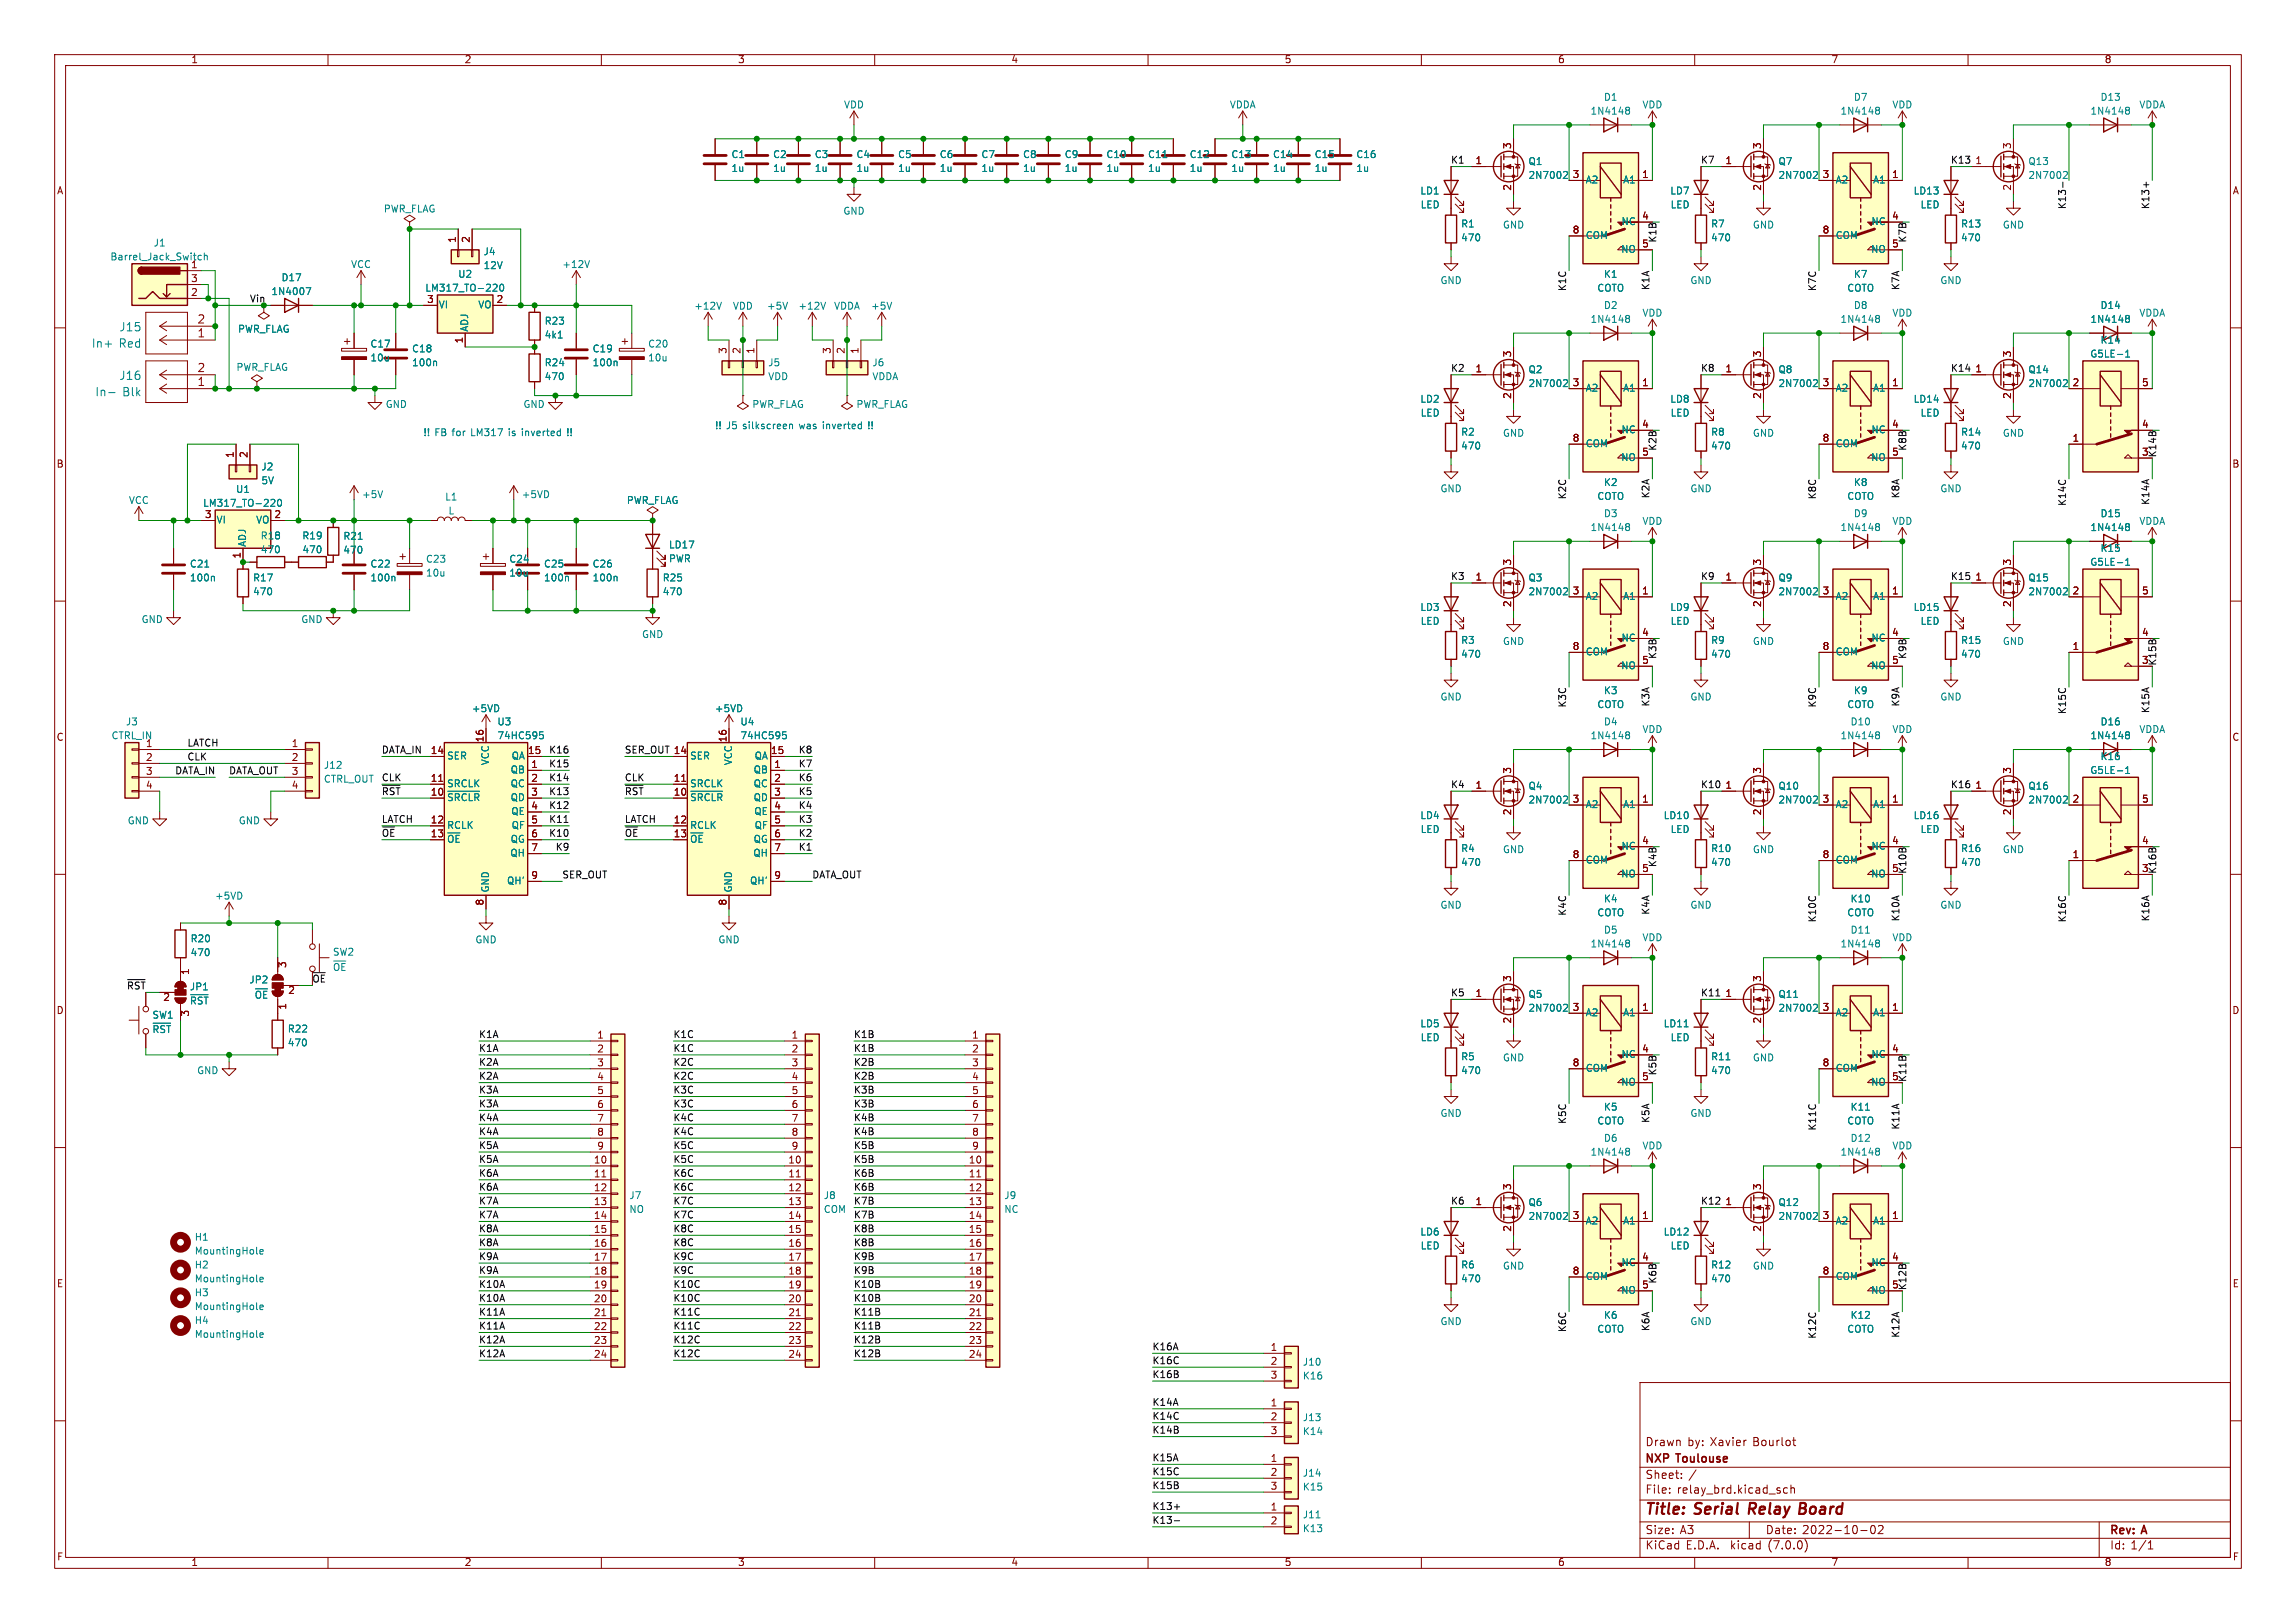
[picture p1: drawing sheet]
<svg xmlns="http://www.w3.org/2000/svg" width="420mm" height="297mm" viewBox="0 0 420 297" stroke-linecap="round" stroke-linejoin="round" font-family="sans-serif">
<defs><g id="words">
<g font-size="2.8" fill="#840000">
<text x="301" y="277.8">Title:</text>
<text x="310.1" y="277.8">Serial</text>
<text x="320.6" y="277.8">Relay</text>
<text x="330.4" y="277.8">Board</text>
</g>
<g font-size="2.1" fill="#840000">
<text x="36.1" y="59.4">2</text>
<text x="36.1" y="62">1</text>
<text x="36.1" y="70.9">1</text>
<text x="36.1" y="68.3">2</text>
<text x="301" y="268.1">NXP</text>
<text x="301" y="264.9">Drawn</text>
<text x="306.8" y="268.1">Toulouse</text>
<text x="308.7" y="264.9">by: Xavier</text>
<text x="320.7" y="264.9">Bourlot</text>
<text x="301" y="273.6">File:</text>
<text x="301" y="270.9">Sheet:</text>
<text x="306.8" y="273.6">relay_brd.kicad_sch</text>
<text x="308.9" y="270.9">/</text>
<text x="301" y="281">Size:</text>
<text x="307.3" y="281">A3</text>
<text x="323" y="281">Date:</text>
<text x="329.7" y="281">2022-10-02</text>
<text x="386" y="281.2">Rev:</text>
<text x="392" y="281.2">A</text>
<text x="301" y="283.8">KiCad</text>
<text x="308.4" y="283.8">E.D.A.</text>
<text x="316.6" y="283.8">kicad</text>
<text x="323.6" y="283.8">(7.0.0)</text>
<text x="386" y="283.8">Id: 1/1</text>
</g>
<g font-size="2.1" fill="#008484">
<text x="16.7" y="63.9">In+</text>
<text x="21.7" y="63.9">Red</text>
<text x="21.8" y="60.9">J15</text>
<text x="21.8" y="69.8">J16</text>
<text x="17.4" y="72.8">In-</text>
<text x="22.4" y="72.8">Blk</text>
</g>
<g font-size="1.8" fill="#840000">
<text x="35" y="11.8">1</text>
<text x="85" y="11.8">2</text>
<text x="135" y="11.8">3</text>
<text x="185" y="11.8">4</text>
<text x="235" y="11.8">5</text>
<text x="285" y="11.8">6</text>
<text x="335" y="11.8">7</text>
<text x="385" y="11.8">8</text>
<text x="276.6" y="27.3" transform="rotate(-90 276.6 27.3)">3</text>
<text x="322.3" y="27.3" transform="rotate(-90 322.3 27.3)">3</text>
<text x="368" y="27.3" transform="rotate(-90 368 27.3)">3</text>
<text x="10.4" y="35.8">A</text>
<text x="269.8" y="30.2">1</text>
<text x="276.6" y="35" transform="rotate(-90 276.6 35)">2</text>
<text x="287.6" y="32.8">3</text>
<text x="300.3" y="32.8">1</text>
<text x="315.6" y="30.2">1</text>
<text x="322.3" y="35" transform="rotate(-90 322.3 35)">2</text>
<text x="333.3" y="32.8">3</text>
<text x="346" y="32.8">1</text>
<text x="361.3" y="30.2">1</text>
<text x="368" y="35" transform="rotate(-90 368 35)">2</text>
<text x="408.4" y="35.8">A</text>
<text x="300.3" y="40.4">4</text>
<text x="346" y="40.4">4</text>
<text x="83.6" y="44.5" transform="rotate(-90 83.6 44.5)">1</text>
<text x="86.1" y="44.5" transform="rotate(-90 86.1 44.5)">2</text>
<text x="287.6" y="42.9">8</text>
<text x="300.3" y="45.5">5</text>
<text x="333.3" y="42.9">8</text>
<text x="346" y="45.5">5</text>
<text x="34.9" y="51.8">3</text>
<text x="34.9" y="54.4">2</text>
<text x="45.7" y="55.5">Vin</text>
<text x="78.1" y="55.6">3</text>
<text x="90.8" y="55.6">2</text>
<text x="84.8" y="62.9" transform="rotate(-90 84.8 62.9)">1</text>
<text x="133.1" y="64.8" transform="rotate(-90 133.1 64.8)">3</text>
<text x="135.6" y="64.8" transform="rotate(-90 135.6 64.8)">2</text>
<text x="138.2" y="64.8" transform="rotate(-90 138.2 64.8)">1</text>
<text x="152.1" y="64.8" transform="rotate(-90 152.1 64.8)">3</text>
<text x="154.7" y="64.8" transform="rotate(-90 154.7 64.8)">2</text>
<text x="157.2" y="64.8" transform="rotate(-90 157.2 64.8)">1</text>
<text x="276.6" y="65.4" transform="rotate(-90 276.6 65.4)">3</text>
<text x="322.3" y="65.4" transform="rotate(-90 322.3 65.4)">3</text>
<text x="368" y="65.4" transform="rotate(-90 368 65.4)">3</text>
<text x="269.8" y="68.3">1</text>
<text x="287.6" y="70.9">3</text>
<text x="300.3" y="70.9">1</text>
<text x="315.6" y="68.3">1</text>
<text x="333.3" y="70.9">3</text>
<text x="346" y="70.9">1</text>
<text x="361.3" y="68.3">1</text>
<text x="379.1" y="70.9">2</text>
<text x="391.8" y="70.9">5</text>
<text x="276.6" y="73.1" transform="rotate(-90 276.6 73.1)">2</text>
<text x="322.3" y="73.1" transform="rotate(-90 322.3 73.1)">2</text>
<text x="368" y="73.1" transform="rotate(-90 368 73.1)">2</text>
<text x="42.9" y="83.9" transform="rotate(-90 42.9 83.9)">1</text>
<text x="45.5" y="83.9" transform="rotate(-90 45.5 83.9)">2</text>
<text x="287.6" y="81">8</text>
<text x="300.3" y="78.5">4</text>
<text x="300.3" y="83.6">5</text>
<text x="333.3" y="81">8</text>
<text x="346" y="78.5">4</text>
<text x="346" y="83.6">5</text>
<text x="379.1" y="81">1</text>
<text x="391.8" y="83.6">3</text>
<text x="391.8" y="78.5">4</text>
<text x="10.3" y="85.8">B</text>
<text x="408.3" y="85.8">B</text>
<text x="37.4" y="95">3</text>
<text x="50.1" y="95">2</text>
<text x="44.2" y="102.3" transform="rotate(-90 44.2 102.3)">1</text>
<text x="269.8" y="106.4">1</text>
<text x="276.6" y="103.5" transform="rotate(-90 276.6 103.5)">3</text>
<text x="315.6" y="106.4">1</text>
<text x="322.3" y="103.5" transform="rotate(-90 322.3 103.5)">3</text>
<text x="361.3" y="106.4">1</text>
<text x="368" y="103.5" transform="rotate(-90 368 103.5)">3</text>
<text x="276.6" y="111.2" transform="rotate(-90 276.6 111.2)">2</text>
<text x="287.6" y="109">3</text>
<text x="300.3" y="109">1</text>
<text x="322.3" y="111.2" transform="rotate(-90 322.3 111.2)">2</text>
<text x="333.3" y="109">3</text>
<text x="346" y="109">1</text>
<text x="368" y="111.2" transform="rotate(-90 368 111.2)">2</text>
<text x="379.1" y="109">2</text>
<text x="391.8" y="109">5</text>
<text x="287.6" y="119.1">8</text>
<text x="300.3" y="116.6">4</text>
<text x="333.3" y="119.1">8</text>
<text x="346" y="116.6">4</text>
<text x="379.1" y="119.1">1</text>
<text x="391.8" y="116.6">4</text>
<text x="300.3" y="121.7">5</text>
<text x="346" y="121.7">5</text>
<text x="391.8" y="121.7">3</text>
<text x="10.3" y="135.8">C</text>
<text x="26.6" y="136.9">1</text>
<text x="53.3" y="136.9">1</text>
<text x="88.6" y="135.9" transform="rotate(-90 88.6 135.9)">16</text>
<text x="133.1" y="135.9" transform="rotate(-90 133.1 135.9)">16</text>
<text x="408.3" y="135.8">C</text>
<text x="26.6" y="139.4">2</text>
<text x="26.6" y="142">3</text>
<text x="53.3" y="139.4">2</text>
<text x="53.3" y="142">3</text>
<text x="78.7" y="143.3">11</text>
<text x="78.7" y="138.2">14</text>
<text x="96.5" y="138.2">15</text>
<text x="97.1" y="140.7">1</text>
<text x="97.1" y="143.3">2</text>
<text x="123.2" y="143.3">11</text>
<text x="123.2" y="138.2">14</text>
<text x="141" y="138.2">15</text>
<text x="141.6" y="140.7">1</text>
<text x="141.6" y="143.3">2</text>
<text x="276.6" y="141.6" transform="rotate(-90 276.6 141.6)">3</text>
<text x="322.3" y="141.6" transform="rotate(-90 322.3 141.6)">3</text>
<text x="368" y="141.6" transform="rotate(-90 368 141.6)">3</text>
<text x="26.6" y="144.5">4</text>
<text x="53.3" y="144.5">4</text>
<text x="78.7" y="145.8">10</text>
<text x="97.1" y="145.8">3</text>
<text x="97.1" y="148.3">4</text>
<text x="123.2" y="145.8">10</text>
<text x="141.6" y="145.8">3</text>
<text x="141.6" y="148.3">4</text>
<text x="269.8" y="144.5">1</text>
<text x="276.6" y="149.3" transform="rotate(-90 276.6 149.3)">2</text>
<text x="287.6" y="147.1">3</text>
<text x="300.3" y="147.1">1</text>
<text x="315.6" y="144.5">1</text>
<text x="322.3" y="149.3" transform="rotate(-90 322.3 149.3)">2</text>
<text x="333.3" y="147.1">3</text>
<text x="346" y="147.1">1</text>
<text x="361.3" y="144.5">1</text>
<text x="368" y="149.3" transform="rotate(-90 368 149.3)">2</text>
<text x="379.1" y="147.1">2</text>
<text x="391.8" y="147.1">5</text>
<text x="78.7" y="150.9">12</text>
<text x="78.7" y="153.4">13</text>
<text x="97.1" y="150.9">5</text>
<text x="97.1" y="153.4">6</text>
<text x="97.1" y="156">7</text>
<text x="123.2" y="150.9">12</text>
<text x="123.2" y="153.4">13</text>
<text x="141.6" y="150.9">5</text>
<text x="141.6" y="153.4">6</text>
<text x="141.6" y="156">7</text>
<text x="300.3" y="154.7">4</text>
<text x="346" y="154.7">4</text>
<text x="391.8" y="154.7">4</text>
<text x="97.1" y="161">9</text>
<text x="141.6" y="161">9</text>
<text x="287.6" y="157.2">8</text>
<text x="300.3" y="159.8">5</text>
<text x="333.3" y="157.2">8</text>
<text x="346" y="159.8">5</text>
<text x="379.1" y="157.2">1</text>
<text x="391.8" y="159.8">3</text>
<text x="88.6" y="165.8" transform="rotate(-90 88.6 165.8)">8</text>
<text x="133.1" y="165.8" transform="rotate(-90 133.1 165.8)">8</text>
<text x="34.9" y="178.5" transform="rotate(-90 34.9 178.5)">1</text>
<text x="52.7" y="177.2" transform="rotate(-90 52.7 177.2)">3</text>
<text x="276.6" y="179.7" transform="rotate(-90 276.6 179.7)">3</text>
<text x="322.3" y="179.7" transform="rotate(-90 322.3 179.7)">3</text>
<text x="10.3" y="185.8">D</text>
<text x="29.8" y="183.5">2</text>
<text x="52.7" y="182.2">2</text>
<text x="52.7" y="184.8" transform="rotate(-90 52.7 184.8)">1</text>
<text x="269.8" y="182.6">1</text>
<text x="287.6" y="185.2">3</text>
<text x="300.3" y="185.2">1</text>
<text x="315.6" y="182.6">1</text>
<text x="333.3" y="185.2">3</text>
<text x="346" y="185.2">1</text>
<text x="408.3" y="185.8">D</text>
<text x="34.9" y="186.1" transform="rotate(-90 34.9 186.1)">3</text>
<text x="109.2" y="190.2">1</text>
<text x="144.7" y="190.2">1</text>
<text x="177.8" y="190.2">1</text>
<text x="276.6" y="187.4" transform="rotate(-90 276.6 187.4)">2</text>
<text x="322.3" y="187.4" transform="rotate(-90 322.3 187.4)">2</text>
<text x="109.2" y="192.8">2</text>
<text x="109.2" y="195.3">3</text>
<text x="109.2" y="197.9">4</text>
<text x="144.7" y="192.8">2</text>
<text x="144.7" y="195.3">3</text>
<text x="144.7" y="197.9">4</text>
<text x="177.8" y="192.8">2</text>
<text x="177.8" y="195.3">3</text>
<text x="177.8" y="197.9">4</text>
<text x="287.6" y="195.3">8</text>
<text x="300.3" y="192.8">4</text>
<text x="300.3" y="197.9">5</text>
<text x="333.3" y="195.3">8</text>
<text x="346" y="192.8">4</text>
<text x="346" y="197.9">5</text>
<text x="109.2" y="200.4">5</text>
<text x="109.2" y="202.9">6</text>
<text x="144.7" y="200.4">5</text>
<text x="144.7" y="202.9">6</text>
<text x="177.8" y="200.4">5</text>
<text x="177.8" y="202.9">6</text>
<text x="109.2" y="205.5">7</text>
<text x="109.2" y="208">8</text>
<text x="144.7" y="205.5">7</text>
<text x="144.7" y="208">8</text>
<text x="177.8" y="205.5">7</text>
<text x="177.8" y="208">8</text>
<text x="108.6" y="213.1">10</text>
<text x="108.6" y="215.6">11</text>
<text x="109.2" y="210.6">9</text>
<text x="144.1" y="213.1">10</text>
<text x="144.1" y="215.6">11</text>
<text x="144.7" y="210.6">9</text>
<text x="177.2" y="213.1">10</text>
<text x="177.2" y="215.6">11</text>
<text x="177.8" y="210.6">9</text>
<text x="108.6" y="218.2">12</text>
<text x="108.6" y="220.7">13</text>
<text x="144.1" y="218.2">12</text>
<text x="144.1" y="220.7">13</text>
<text x="177.2" y="218.2">12</text>
<text x="177.2" y="220.7">13</text>
<text x="269.8" y="220.7">1</text>
<text x="276.6" y="217.8" transform="rotate(-90 276.6 217.8)">3</text>
<text x="315.6" y="220.7">1</text>
<text x="322.3" y="217.8" transform="rotate(-90 322.3 217.8)">3</text>
<text x="108.6" y="223.3">14</text>
<text x="108.6" y="225.8">15</text>
<text x="144.1" y="223.3">14</text>
<text x="144.1" y="225.8">15</text>
<text x="177.2" y="223.3">14</text>
<text x="177.2" y="225.8">15</text>
<text x="276.6" y="225.5" transform="rotate(-90 276.6 225.5)">2</text>
<text x="287.6" y="223.3">3</text>
<text x="300.3" y="223.3">1</text>
<text x="322.3" y="225.5" transform="rotate(-90 322.3 225.5)">2</text>
<text x="333.3" y="223.3">3</text>
<text x="346" y="223.3">1</text>
<text x="108.6" y="228.3">16</text>
<text x="108.6" y="230.9">17</text>
<text x="108.6" y="233.4">18</text>
<text x="144.1" y="228.3">16</text>
<text x="144.1" y="230.9">17</text>
<text x="144.1" y="233.4">18</text>
<text x="177.2" y="228.3">16</text>
<text x="177.2" y="230.9">17</text>
<text x="177.2" y="233.4">18</text>
<text x="287.6" y="233.4">8</text>
<text x="300.3" y="230.9">4</text>
<text x="333.3" y="233.4">8</text>
<text x="346" y="230.9">4</text>
<text x="10.4" y="235.8">E</text>
<text x="108.6" y="236">19</text>
<text x="108.6" y="238.5">20</text>
<text x="144.1" y="236">19</text>
<text x="144.1" y="238.5">20</text>
<text x="177.2" y="236">19</text>
<text x="177.2" y="238.5">20</text>
<text x="300.3" y="236">5</text>
<text x="346" y="236">5</text>
<text x="408.3" y="235.8">E</text>
<text x="108.6" y="241">21</text>
<text x="108.6" y="243.6">22</text>
<text x="144.1" y="241">21</text>
<text x="144.1" y="243.6">22</text>
<text x="177.2" y="241">21</text>
<text x="177.2" y="243.6">22</text>
<text x="108.6" y="246.1">23</text>
<text x="108.6" y="248.7">24</text>
<text x="144.1" y="246.1">23</text>
<text x="144.1" y="248.7">24</text>
<text x="177.2" y="246.1">23</text>
<text x="177.2" y="248.7">24</text>
<text x="232.4" y="247.4">1</text>
<text x="232.4" y="249.9">2</text>
<text x="232.4" y="257.6">1</text>
<text x="232.4" y="252.5">3</text>
<text x="232.4" y="260.1">2</text>
<text x="232.4" y="262.6">3</text>
<text x="232.4" y="267.7">1</text>
<text x="232.4" y="270.3">2</text>
<text x="232.4" y="272.8">3</text>
<text x="232.4" y="276.6">1</text>
<text x="232.4" y="279.1">2</text>
<text x="10.4" y="285.8">F</text>
<text x="35" y="286.8">1</text>
<text x="85" y="286.8">2</text>
<text x="135" y="286.8">3</text>
<text x="185" y="286.8">4</text>
<text x="235" y="286.8">5</text>
<text x="285" y="286.8">6</text>
<text x="335" y="286.8">7</text>
<text x="385" y="286.8">8</text>
<text x="408.4" y="285.8">F</text>
</g>
<g font-size="1.8" fill="#008484">
<text x="154.3" y="20.1">VDD</text>
<text x="224.9" y="20.1">VDDA</text>
<text x="290.9" y="21.3">1N4148</text>
<text x="293.3" y="18.7">D1</text>
<text x="300.4" y="20.1">VDD</text>
<text x="336.6" y="21.3">1N4148</text>
<text x="339.1" y="18.7">D7</text>
<text x="346.1" y="20.1">VDD</text>
<text x="382.3" y="21.3">1N4148</text>
<text x="384.2" y="18.7">D13</text>
<text x="391.3" y="20.1">VDDA</text>
<text x="133.7" y="29.2">C1</text>
<text x="141.4" y="29.2">C2</text>
<text x="149" y="29.2">C3</text>
<text x="156.6" y="29.2">C4</text>
<text x="164.2" y="29.2">C5</text>
<text x="171.8" y="29.2">C6</text>
<text x="179.5" y="29.2">C7</text>
<text x="187.1" y="29.2">C8</text>
<text x="194.7" y="29.2">C9</text>
<text x="202.3" y="29.2">C10</text>
<text x="209.9" y="29.2">C11</text>
<text x="217.6" y="29.2">C12</text>
<text x="225.2" y="29.2">C13</text>
<text x="232.8" y="29.2">C14</text>
<text x="240.4" y="29.2">C15</text>
<text x="248" y="29.2">C16</text>
<text x="133.7" y="31.7">1u</text>
<text x="141.4" y="31.7">1u</text>
<text x="149" y="31.7">1u</text>
<text x="156.6" y="31.7">1u</text>
<text x="164.2" y="31.7">1u</text>
<text x="171.8" y="31.7">1u</text>
<text x="179.5" y="31.7">1u</text>
<text x="187.1" y="31.7">1u</text>
<text x="194.7" y="31.7">1u</text>
<text x="202.3" y="31.7">1u</text>
<text x="209.9" y="31.7">1u</text>
<text x="217.6" y="31.7">1u</text>
<text x="225.2" y="31.7">1u</text>
<text x="232.8" y="31.7">1u</text>
<text x="240.4" y="31.7">1u</text>
<text x="248" y="31.7">1u</text>
<text x="259.8" y="35.9">LD1</text>
<text x="279.5" y="30.5">Q1</text>
<text x="279.5" y="33">2N7002</text>
<text x="290.1" y="33.8">A2</text>
<text x="296.8" y="33.8">A1</text>
<text x="305.5" y="35.9">LD7</text>
<text x="325.3" y="30.5">Q7</text>
<text x="325.3" y="33">2N7002</text>
<text x="335.8" y="33.8">A2</text>
<text x="342.5" y="33.8">A1</text>
<text x="350" y="35.9">LD13</text>
<text x="371" y="30.5">Q13</text>
<text x="371" y="33">2N7002</text>
<text x="70.1" y="39.2">PWR_FLAG</text>
<text x="154.2" y="39.6">GND</text>
<text x="259.8" y="38.4">LED</text>
<text x="267.2" y="41.9">R1</text>
<text x="296.5" y="41.5">NC</text>
<text x="305.5" y="38.4">LED</text>
<text x="312.9" y="41.9">R7</text>
<text x="342.2" y="41.5">NC</text>
<text x="351.3" y="38.4">LED</text>
<text x="358.7" y="41.9">R13</text>
<text x="20.1" y="47.9">Barrel_Jack_Switch</text>
<text x="28.1" y="45.4">J1</text>
<text x="88.4" y="47">J4</text>
<text x="267.2" y="44.4">470</text>
<text x="274.9" y="42.1">GND</text>
<text x="290.1" y="44">COM</text>
<text x="296.4" y="46.5">NO</text>
<text x="312.9" y="44.4">470</text>
<text x="320.6" y="42.1">GND</text>
<text x="335.8" y="44">COM</text>
<text x="342.1" y="46.5">NO</text>
<text x="358.7" y="44.4">470</text>
<text x="366.3" y="42.1">GND</text>
<text x="34.9" y="49.3">1</text>
<text x="51.4" y="51.7">D17</text>
<text x="64.2" y="49.3">VCC</text>
<text x="77.7" y="53.6">LM317_TO-220</text>
<text x="83.8" y="51.1">U2</text>
<text x="88.4" y="49.5">12V</text>
<text x="102.8" y="49.3">+12V</text>
<text x="263.4" y="52.3">GND</text>
<text x="292.1" y="53.7">COTO</text>
<text x="293.3" y="51.1">K1</text>
<text x="309.2" y="52.3">GND</text>
<text x="337.8" y="53.7">COTO</text>
<text x="339.1" y="51.1">K7</text>
<text x="354.9" y="52.3">GND</text>
<text x="49.6" y="54.3">1N4007</text>
<text x="80.3" y="56.7">VI</text>
<text x="87.4" y="56.7">VO</text>
<text x="99.6" y="59.7">R23</text>
<text x="126.9" y="56.9">+12V</text>
<text x="134" y="56.9">VDD</text>
<text x="140.2" y="56.9">+5V</text>
<text x="146" y="56.9">+12V</text>
<text x="152.5" y="56.9">VDDA</text>
<text x="159.3" y="56.9">+5V</text>
<text x="290.9" y="59.4">1N4148</text>
<text x="293.3" y="56.8">D2</text>
<text x="300.4" y="58.2">VDD</text>
<text x="336.6" y="59.4">1N4148</text>
<text x="339.1" y="56.8">D8</text>
<text x="346.1" y="58.2">VDD</text>
<text x="382.3" y="59.4">1N4148</text>
<text x="384.2" y="56.8">D14</text>
<text x="391.3" y="58.2">VDDA</text>
<text x="43.5" y="61.1">PWR_FLAG</text>
<text x="67.7" y="63.9">C17</text>
<text x="75.3" y="64.8">C18</text>
<text x="85.9" y="60.7" transform="rotate(-90 85.9 60.7)">ADJ</text>
<text x="99.6" y="62.2">4k1</text>
<text x="108.3" y="64.8">C19</text>
<text x="118.5" y="63.9">C20</text>
<text x="382.3" y="65.7">G5LE-1</text>
<text x="384.2" y="63.2">K14</text>
<text x="43.2" y="68.1">PWR_FLAG</text>
<text x="67.7" y="66.4">10u</text>
<text x="75.3" y="67.3">100n</text>
<text x="99.6" y="67.3">R24</text>
<text x="99.6" y="69.8">470</text>
<text x="108.3" y="67.3">100n</text>
<text x="118.5" y="66.4">10u</text>
<text x="140.5" y="67.3">J5</text>
<text x="140.5" y="69.8">VDD</text>
<text x="159.5" y="67.3">J6</text>
<text x="159.5" y="69.8">VDDA</text>
<text x="279.5" y="68.6">Q2</text>
<text x="279.5" y="71.1">2N7002</text>
<text x="290.1" y="71.9">A2</text>
<text x="296.8" y="71.9">A1</text>
<text x="325.3" y="68.6">Q8</text>
<text x="325.3" y="71.1">2N7002</text>
<text x="335.8" y="71.9">A2</text>
<text x="342.5" y="71.9">A1</text>
<text x="371" y="68.6">Q14</text>
<text x="371" y="71.1">2N7002</text>
<text x="70.5" y="74.9">GND</text>
<text x="95.7" y="74.9">GND</text>
<text x="137.5" y="74.9">PWR_FLAG</text>
<text x="156.6" y="74.9">PWR_FLAG</text>
<text x="259.8" y="74">LD2</text>
<text x="259.8" y="76.5">LED</text>
<text x="305.5" y="74">LD8</text>
<text x="305.5" y="76.5">LED</text>
<text x="350" y="74">LD14</text>
<text x="351.3" y="76.5">LED</text>
<text x="267.2" y="80">R2</text>
<text x="267.2" y="82.5">470</text>
<text x="274.9" y="80.2">GND</text>
<text x="290.1" y="82.1">COM</text>
<text x="296.5" y="79.6">NC</text>
<text x="312.9" y="80">R8</text>
<text x="312.9" y="82.5">470</text>
<text x="320.6" y="80.2">GND</text>
<text x="335.8" y="82.1">COM</text>
<text x="342.2" y="79.6">NC</text>
<text x="358.7" y="80">R14</text>
<text x="358.7" y="82.5">470</text>
<text x="366.3" y="80.2">GND</text>
<text x="47.8" y="86.4">J2</text>
<text x="47.8" y="88.9">5V</text>
<text x="293.3" y="89.2">K2</text>
<text x="296.4" y="84.6">NO</text>
<text x="339.1" y="89.2">K8</text>
<text x="342.1" y="84.6">NO</text>
<text x="23.5" y="92.5">VCC</text>
<text x="37.1" y="93">LM317_TO-220</text>
<text x="43.1" y="90.5">U1</text>
<text x="66.2" y="91.4">+5V</text>
<text x="81.4" y="91.9">L1</text>
<text x="82" y="94.4">L</text>
<text x="95.4" y="91.4">+5VD</text>
<text x="114.6" y="92.5">PWR_FLAG</text>
<text x="263.4" y="90.4">GND</text>
<text x="292.1" y="91.8">COTO</text>
<text x="293.3" y="94.9">D3</text>
<text x="309.2" y="90.4">GND</text>
<text x="337.8" y="91.8">COTO</text>
<text x="339.1" y="94.9">D9</text>
<text x="354.9" y="90.4">GND</text>
<text x="384.2" y="94.9">D15</text>
<text x="39.6" y="96.1">VI</text>
<text x="45.3" y="100.1" transform="rotate(-90 45.3 100.1)">ADJ</text>
<text x="46.7" y="96.1">VO</text>
<text x="47.6" y="99">R18</text>
<text x="47.7" y="101.5">470</text>
<text x="55.2" y="99">R19</text>
<text x="55.3" y="101.5">470</text>
<text x="62.7" y="99.1">R21</text>
<text x="62.7" y="101.6">470</text>
<text x="122.3" y="100.6">LD17</text>
<text x="290.9" y="97.5">1N4148</text>
<text x="300.4" y="96.3">VDD</text>
<text x="336.6" y="97.5">1N4148</text>
<text x="346.1" y="96.3">VDD</text>
<text x="382.3" y="97.5">1N4148</text>
<text x="384.2" y="101.3">K15</text>
<text x="391.3" y="96.3">VDDA</text>
<text x="34.7" y="104.1">C21</text>
<text x="34.7" y="106.7">100n</text>
<text x="46.2" y="106.7">R17</text>
<text x="67.7" y="104.1">C22</text>
<text x="67.7" y="106.7">100n</text>
<text x="77.9" y="103.2">C23</text>
<text x="77.9" y="105.8">10u</text>
<text x="93.1" y="103.2">C24</text>
<text x="93.1" y="105.8">10u</text>
<text x="99.4" y="104.1">C25</text>
<text x="99.4" y="106.7">100n</text>
<text x="108.3" y="104.1">C26</text>
<text x="108.3" y="106.7">100n</text>
<text x="121.2" y="106.7">R25</text>
<text x="122.3" y="103.2">PWR</text>
<text x="279.5" y="106.7">Q3</text>
<text x="325.3" y="106.7">Q9</text>
<text x="371" y="106.7">Q15</text>
<text x="382.3" y="103.8">G5LE-1</text>
<text x="46.2" y="109.2">470</text>
<text x="121.2" y="109.2">470</text>
<text x="259.8" y="112.1">LD3</text>
<text x="279.5" y="109.2">2N7002</text>
<text x="290.1" y="110">A2</text>
<text x="296.8" y="110">A1</text>
<text x="305.5" y="112.1">LD9</text>
<text x="325.3" y="109.2">2N7002</text>
<text x="335.8" y="110">A2</text>
<text x="342.5" y="110">A1</text>
<text x="350" y="112.1">LD15</text>
<text x="371" y="109.2">2N7002</text>
<text x="25.8" y="114.3">GND</text>
<text x="55" y="114.3">GND</text>
<text x="117.4" y="117">GND</text>
<text x="259.8" y="114.6">LED</text>
<text x="267.2" y="118.1">R3</text>
<text x="274.9" y="118.3">GND</text>
<text x="296.5" y="117.7">NC</text>
<text x="305.5" y="114.6">LED</text>
<text x="312.9" y="118.1">R9</text>
<text x="320.6" y="118.3">GND</text>
<text x="342.2" y="117.7">NC</text>
<text x="351.3" y="114.6">LED</text>
<text x="358.7" y="118.1">R15</text>
<text x="366.3" y="118.3">GND</text>
<text x="267.2" y="120.6">470</text>
<text x="290.1" y="120.2">COM</text>
<text x="296.4" y="122.7">NO</text>
<text x="312.9" y="120.6">470</text>
<text x="335.8" y="120.2">COM</text>
<text x="342.1" y="122.7">NO</text>
<text x="358.7" y="120.6">470</text>
<text x="86.3" y="130.6">+5VD</text>
<text x="130.7" y="130.6">+5VD</text>
<text x="263.4" y="128.5">GND</text>
<text x="292.1" y="129.9">COTO</text>
<text x="293.3" y="127.3">K3</text>
<text x="309.2" y="128.5">GND</text>
<text x="337.8" y="129.9">COTO</text>
<text x="339.1" y="127.3">K9</text>
<text x="354.9" y="128.5">GND</text>
<text x="20.3" y="135.6">CTRL_IN</text>
<text x="23" y="133">J3</text>
<text x="90.9" y="133">U3</text>
<text x="90.9" y="135.6">74HC595</text>
<text x="135.4" y="133">U4</text>
<text x="135.4" y="135.6">74HC595</text>
<text x="290.9" y="135.6">1N4148</text>
<text x="293.3" y="133">D4</text>
<text x="300.4" y="134.4">VDD</text>
<text x="336.6" y="135.6">1N4148</text>
<text x="338.5" y="133">D10</text>
<text x="346.1" y="134.4">VDD</text>
<text x="382.3" y="135.6">1N4148</text>
<text x="384.2" y="133">D16</text>
<text x="391.3" y="134.4">VDDA</text>
<text x="59.2" y="141">J12</text>
<text x="59.2" y="143.5">CTRL_OUT</text>
<text x="81.8" y="139.3">SER</text>
<text x="89.7" y="140.2" transform="rotate(-90 89.7 140.2)">VCC</text>
<text x="93.3" y="141.8">QB</text>
<text x="93.5" y="139.3">QA</text>
<text x="126.2" y="139.3">SER</text>
<text x="134.2" y="140.2" transform="rotate(-90 134.2 140.2)">VCC</text>
<text x="137.7" y="141.8">QB</text>
<text x="137.9" y="139.3">QA</text>
<text x="382.3" y="141.9">G5LE-1</text>
<text x="384.2" y="139.4">K16</text>
<text x="81.8" y="147.5">~{SRCLR}</text>
<text x="81.8" y="144.3">SRCLK</text>
<text x="93.3" y="144.3">QC</text>
<text x="93.3" y="146.9">QD</text>
<text x="93.4" y="149.4">QE</text>
<text x="126.2" y="147.5">~{SRCLR}</text>
<text x="126.2" y="144.3">SRCLK</text>
<text x="137.7" y="144.3">QC</text>
<text x="137.7" y="146.9">QD</text>
<text x="137.9" y="149.4">QE</text>
<text x="279.5" y="144.8">Q4</text>
<text x="279.5" y="147.3">2N7002</text>
<text x="290.1" y="148.1">A2</text>
<text x="296.8" y="148.1">A1</text>
<text x="325.3" y="144.8">Q10</text>
<text x="325.3" y="147.3">2N7002</text>
<text x="335.8" y="148.1">A2</text>
<text x="342.5" y="148.1">A1</text>
<text x="371" y="144.8">Q16</text>
<text x="371" y="147.3">2N7002</text>
<text x="23.3" y="151.1">GND</text>
<text x="43.6" y="151.1">GND</text>
<text x="81.8" y="152">RCLK</text>
<text x="81.8" y="155.1">~{OE}</text>
<text x="93.3" y="154.5">QG</text>
<text x="93.5" y="152">QF</text>
<text x="126.2" y="152">RCLK</text>
<text x="126.2" y="155.1">~{OE}</text>
<text x="137.7" y="154.5">QG</text>
<text x="137.9" y="152">QF</text>
<text x="259.8" y="150.2">LD4</text>
<text x="259.8" y="152.7">LED</text>
<text x="296.5" y="155.8">NC</text>
<text x="304.3" y="150.2">LD10</text>
<text x="305.5" y="152.7">LED</text>
<text x="342.2" y="155.8">NC</text>
<text x="350" y="150.2">LD16</text>
<text x="351.3" y="152.7">LED</text>
<text x="93.2" y="157">QH</text>
<text x="137.7" y="157">QH</text>
<text x="267.2" y="156.2">R4</text>
<text x="267.2" y="158.7">470</text>
<text x="274.9" y="156.4">GND</text>
<text x="290.1" y="158.3">COM</text>
<text x="296.4" y="160.8">NO</text>
<text x="312.9" y="156.2">R10</text>
<text x="312.9" y="158.7">470</text>
<text x="320.6" y="156.4">GND</text>
<text x="335.8" y="158.3">COM</text>
<text x="342.1" y="160.8">NO</text>
<text x="358.7" y="156.2">R16</text>
<text x="358.7" y="158.7">470</text>
<text x="366.3" y="156.4">GND</text>
<text x="39.3" y="164.9">+5VD</text>
<text x="89.7" y="163.3" transform="rotate(-90 89.7 163.3)">GND</text>
<text x="92.6" y="162.1">QH'</text>
<text x="134.2" y="163.3" transform="rotate(-90 134.2 163.3)">GND</text>
<text x="137.1" y="162.1">QH'</text>
<text x="263.4" y="166.6">GND</text>
<text x="292.1" y="168">COTO</text>
<text x="293.3" y="165.4">K4</text>
<text x="309.2" y="166.6">GND</text>
<text x="337.8" y="168">COTO</text>
<text x="338.5" y="165.4">K10</text>
<text x="354.9" y="166.6">GND</text>
<text x="34.8" y="172.7">R20</text>
<text x="86.9" y="172.9">GND</text>
<text x="131.4" y="172.9">GND</text>
<text x="290.9" y="173.7">1N4148</text>
<text x="293.3" y="171.1">D5</text>
<text x="300.4" y="172.5">VDD</text>
<text x="336.6" y="173.7">1N4148</text>
<text x="338.5" y="171.1">D11</text>
<text x="346.1" y="172.5">VDD</text>
<text x="34.8" y="175.2">470</text>
<text x="60.8" y="175.2">SW2</text>
<text x="60.8" y="178.6">~{OE}</text>
<text x="34.7" y="181.5">JP1</text>
<text x="34.7" y="184.7">~{RST}</text>
<text x="45.6" y="180.2">JP2</text>
<text x="46.5" y="183.6">~{OE}</text>
<text x="279.5" y="182.9">Q5</text>
<text x="279.5" y="185.4">2N7002</text>
<text x="325.3" y="182.9">Q11</text>
<text x="325.3" y="185.4">2N7002</text>
<text x="27.8" y="186.7">SW1</text>
<text x="27.8" y="189.9">~{RST}</text>
<text x="52.6" y="189.2">R22</text>
<text x="52.6" y="191.8">470</text>
<text x="259.8" y="188.3">LD5</text>
<text x="259.8" y="190.8">LED</text>
<text x="290.1" y="186.2">A2</text>
<text x="296.8" y="186.2">A1</text>
<text x="304.3" y="188.3">LD11</text>
<text x="305.5" y="190.8">LED</text>
<text x="335.8" y="186.2">A2</text>
<text x="342.5" y="186.2">A1</text>
<text x="36" y="196.8">GND</text>
<text x="267.2" y="194.3">R5</text>
<text x="267.2" y="196.8">470</text>
<text x="274.9" y="194.5">GND</text>
<text x="290.1" y="196.4">COM</text>
<text x="296.5" y="193.9">NC</text>
<text x="312.9" y="194.3">R11</text>
<text x="312.9" y="196.8">470</text>
<text x="320.6" y="194.5">GND</text>
<text x="335.8" y="196.4">COM</text>
<text x="342.2" y="193.9">NC</text>
<text x="293.3" y="203.5">K5</text>
<text x="296.4" y="198.9">NO</text>
<text x="338.5" y="203.5">K11</text>
<text x="342.1" y="198.9">NO</text>
<text x="263.4" y="204.7">GND</text>
<text x="292.1" y="206.1">COTO</text>
<text x="293.3" y="209.2">D6</text>
<text x="309.2" y="204.7">GND</text>
<text x="337.8" y="206.1">COTO</text>
<text x="338.5" y="209.2">D12</text>
<text x="290.9" y="211.8">1N4148</text>
<text x="300.4" y="210.6">VDD</text>
<text x="336.6" y="211.8">1N4148</text>
<text x="346.1" y="210.6">VDD</text>
<text x="115.1" y="219.7">J7</text>
<text x="150.6" y="219.7">J8</text>
<text x="183.6" y="219.7">J9</text>
<text x="279.5" y="221">Q6</text>
<text x="325.3" y="221">Q12</text>
<text x="35.6" y="227.3">H1</text>
<text x="115.1" y="222.2">NO</text>
<text x="150.6" y="222.2">COM</text>
<text x="183.6" y="222.2">NC</text>
<text x="259.8" y="226.4">LD6</text>
<text x="279.5" y="223.5">2N7002</text>
<text x="290.1" y="224.3">A2</text>
<text x="296.8" y="224.3">A1</text>
<text x="304.3" y="226.4">LD12</text>
<text x="325.3" y="223.5">2N7002</text>
<text x="335.8" y="224.3">A2</text>
<text x="342.5" y="224.3">A1</text>
<text x="35.6" y="229.9">MountingHole</text>
<text x="35.6" y="232.4">H2</text>
<text x="259.8" y="228.9">LED</text>
<text x="267.2" y="232.4">R6</text>
<text x="274.9" y="232.6">GND</text>
<text x="296.5" y="232">NC</text>
<text x="305.5" y="228.9">LED</text>
<text x="312.9" y="232.4">R12</text>
<text x="320.6" y="232.6">GND</text>
<text x="342.2" y="232">NC</text>
<text x="35.6" y="237.5">H3</text>
<text x="35.6" y="234.9">MountingHole</text>
<text x="267.2" y="234.9">470</text>
<text x="290.1" y="234.5">COM</text>
<text x="296.4" y="237">NO</text>
<text x="312.9" y="234.9">470</text>
<text x="335.8" y="234.5">COM</text>
<text x="342.1" y="237">NO</text>
<text x="35.6" y="240">MountingHole</text>
<text x="35.6" y="242.6">H4</text>
<text x="35.6" y="245.1">MountingHole</text>
<text x="263.4" y="242.8">GND</text>
<text x="292.1" y="244.2">COTO</text>
<text x="293.3" y="241.6">K6</text>
<text x="309.2" y="242.8">GND</text>
<text x="337.8" y="244.2">COTO</text>
<text x="338.5" y="241.6">K12</text>
<text x="238.3" y="250.2">J10</text>
<text x="238.3" y="252.7">K16</text>
<text x="238.3" y="260.3">J13</text>
<text x="238.3" y="262.9">K14</text>
<text x="238.3" y="270.5">J14</text>
<text x="238.3" y="273">K15</text>
<text x="238.3" y="278.1">J11</text>
<text x="238.3" y="280.7">K13</text>
</g>
<g font-size="1.8">
<text x="265.4" y="30.1">K1</text>
<text x="311.1" y="30.1">K7</text>
<text x="356.9" y="30.1">K13</text>
<text x="378.1" y="38.4" transform="rotate(-90 378.1 38.4)">K13-</text>
<text x="393.3" y="38.4" transform="rotate(-90 393.3 38.4)">K13+</text>
<text x="286.7" y="53.4" transform="rotate(-90 286.7 53.4)">K1C</text>
<text x="301.9" y="53.2" transform="rotate(-90 301.9 53.2)">K1A</text>
<text x="332.4" y="53.4" transform="rotate(-90 332.4 53.4)">K7C</text>
<text x="347.6" y="53.2" transform="rotate(-90 347.6 53.2)">K7A</text>
<text x="265.4" y="68.2">K2</text>
<text x="311.1" y="68.2">K8</text>
<text x="356.9" y="68.2">K14</text>
<text x="394.6" y="83.8" transform="rotate(-90 394.6 83.8)">K14B</text>
<text x="286.7" y="91.5" transform="rotate(-90 286.7 91.5)">K2C</text>
<text x="301.9" y="91.3" transform="rotate(-90 301.9 91.3)">K2A</text>
<text x="332.4" y="91.5" transform="rotate(-90 332.4 91.5)">K8C</text>
<text x="347.6" y="91.3" transform="rotate(-90 347.6 91.3)">K8A</text>
<text x="378.1" y="92.7" transform="rotate(-90 378.1 92.7)">K14C</text>
<text x="393.3" y="92.5" transform="rotate(-90 393.3 92.5)">K14A</text>
<text x="265.4" y="106.3">K3</text>
<text x="311.1" y="106.3">K9</text>
<text x="356.9" y="106.3">K15</text>
<text x="394.6" y="121.9" transform="rotate(-90 394.6 121.9)">K15B</text>
<text x="286.7" y="129.6" transform="rotate(-90 286.7 129.6)">K3C</text>
<text x="301.9" y="129.4" transform="rotate(-90 301.9 129.4)">K3A</text>
<text x="332.4" y="129.6" transform="rotate(-90 332.4 129.6)">K9C</text>
<text x="347.6" y="129.4" transform="rotate(-90 347.6 129.4)">K9A</text>
<text x="378.1" y="130.8" transform="rotate(-90 378.1 130.8)">K15C</text>
<text x="393.3" y="130.6" transform="rotate(-90 393.3 130.6)">K15A</text>
<text x="34.3" y="136.8">LATCH</text>
<text x="31.9" y="141.9">DATA_IN</text>
<text x="34.3" y="139.4">CLK</text>
<text x="41.9" y="141.9">DATA_OUT</text>
<text x="69.8" y="143.2">CLK</text>
<text x="69.8" y="138.1">DATA_IN</text>
<text x="100.3" y="140.6">K15</text>
<text x="100.3" y="138.1">K16</text>
<text x="100.3" y="143.2">K14</text>
<text x="114.3" y="138.1">SER_OUT 14</text>
<text x="114.3" y="143.2">CLK</text>
<text x="146" y="138.1">K8</text>
<text x="146" y="140.6">K7</text>
<text x="146" y="143.2">K6</text>
<text x="69.8" y="145.7">~{RST}</text>
<text x="100.3" y="145.7">K13</text>
<text x="100.3" y="148.2">K12</text>
<text x="114.3" y="145.7">~{RST}</text>
<text x="146" y="145.7">K5</text>
<text x="146" y="148.2">K4</text>
<text x="265.4" y="144.4">K4</text>
<text x="311.1" y="144.4">K10</text>
<text x="356.9" y="144.4">K16</text>
<text x="69.8" y="150.8">LATCH</text>
<text x="69.8" y="153.3">~{OE}</text>
<text x="100.3" y="150.8">K11</text>
<text x="100.3" y="153.3">K10</text>
<text x="101.5" y="155.9">K9</text>
<text x="114.3" y="150.8">LATCH</text>
<text x="114.3" y="153.3">~{OE}</text>
<text x="146" y="155.9">K1</text>
<text x="146" y="153.3">K2</text>
<text x="146" y="150.8">K3</text>
<text x="102.9" y="160.9">SER_OUT</text>
<text x="148.6" y="160.9">DATA_OUT</text>
<text x="348.9" y="160" transform="rotate(-90 348.9 160)">K10B</text>
<text x="394.6" y="160" transform="rotate(-90 394.6 160)">K16B</text>
<text x="286.7" y="167.7" transform="rotate(-90 286.7 167.7)">K4C</text>
<text x="301.9" y="167.5" transform="rotate(-90 301.9 167.5)">K4A</text>
<text x="332.4" y="168.9" transform="rotate(-90 332.4 168.9)">K10C</text>
<text x="347.6" y="168.7" transform="rotate(-90 347.6 168.7)">K10A</text>
<text x="378.1" y="168.9" transform="rotate(-90 378.1 168.9)">K16C</text>
<text x="393.3" y="168.7" transform="rotate(-90 393.3 168.7)">K16A</text>
<text x="57.1" y="180">~{OE}</text>
<text x="265.4" y="182.5">K5</text>
<text x="311.1" y="182.5">K11</text>
<text x="87.6" y="190.2">K1A</text>
<text x="123.2" y="190.2">K1C</text>
<text x="156.2" y="190.2">K1B</text>
<text x="87.6" y="195.2">K2A</text>
<text x="87.6" y="192.7">K1A</text>
<text x="87.6" y="197.8">K2A</text>
<text x="123.2" y="195.2">K2C</text>
<text x="123.2" y="192.7">K1C</text>
<text x="123.2" y="197.8">K2C</text>
<text x="156.2" y="197.8">K2B</text>
<text x="156.2" y="195.2">K2B</text>
<text x="156.2" y="192.7">K1B</text>
<text x="87.6" y="202.9">K3A</text>
<text x="87.6" y="200.3">K3A</text>
<text x="123.2" y="200.3">K3C</text>
<text x="123.2" y="202.9">K3C</text>
<text x="156.2" y="202.9">K3B</text>
<text x="156.2" y="200.3">K3B</text>
<text x="348.9" y="198.1" transform="rotate(-90 348.9 198.1)">K11B</text>
<text x="87.6" y="205.4">K4A</text>
<text x="87.6" y="207.9">K4A</text>
<text x="123.2" y="205.4">K4C</text>
<text x="123.2" y="207.9">K4C</text>
<text x="156.2" y="205.4">K4B</text>
<text x="156.2" y="207.9">K4B</text>
<text x="286.7" y="205.8" transform="rotate(-90 286.7 205.8)">K5C</text>
<text x="301.9" y="205.6" transform="rotate(-90 301.9 205.6)">K5A</text>
<text x="332.4" y="207" transform="rotate(-90 332.4 207)">K11C</text>
<text x="347.6" y="206.8" transform="rotate(-90 347.6 206.8)">K11A</text>
<text x="87.6" y="210.5">K5A</text>
<text x="87.6" y="215.6">K6A</text>
<text x="87.6" y="213">K5A</text>
<text x="123.2" y="215.6">K6C</text>
<text x="123.2" y="210.5">K5C</text>
<text x="123.2" y="213">K5C</text>
<text x="156.2" y="213">K5B</text>
<text x="156.2" y="215.6">K6B</text>
<text x="156.2" y="210.5">K5B</text>
<text x="87.6" y="220.6">K7A</text>
<text x="87.6" y="218.1">K6A</text>
<text x="123.2" y="220.6">K7C</text>
<text x="123.2" y="218.1">K6C</text>
<text x="156.2" y="218.1">K6B</text>
<text x="156.2" y="220.6">K7B</text>
<text x="265.4" y="220.6">K6</text>
<text x="311.1" y="220.6">K12</text>
<text x="87.6" y="225.7">K8A</text>
<text x="87.6" y="223.2">K7A</text>
<text x="123.2" y="223.2">K7C</text>
<text x="123.2" y="225.7">K8C</text>
<text x="156.2" y="223.2">K7B</text>
<text x="156.2" y="225.7">K8B</text>
<text x="87.6" y="233.3">K9A</text>
<text x="87.6" y="230.8">K9A</text>
<text x="87.6" y="228.3">K8A</text>
<text x="123.2" y="228.3">K8C</text>
<text x="123.2" y="230.8">K9C</text>
<text x="123.2" y="233.3">K9C</text>
<text x="156.2" y="228.3">K8B</text>
<text x="156.2" y="230.8">K9B</text>
<text x="156.2" y="233.3">K9B</text>
<text x="87.6" y="235.9">K10A</text>
<text x="87.6" y="238.4">K10A</text>
<text x="123.2" y="238.4">K10C</text>
<text x="123.2" y="235.9">K10C</text>
<text x="156.2" y="235.9">K10B</text>
<text x="156.2" y="238.4">K10B</text>
<text x="348.9" y="236.2" transform="rotate(-90 348.9 236.2)">K12B</text>
<text x="87.6" y="243.5">K11A</text>
<text x="87.6" y="241">K11A</text>
<text x="123.2" y="241">K11C</text>
<text x="123.2" y="243.5">K11C</text>
<text x="156.2" y="241">K11B</text>
<text x="156.2" y="243.5">K11B</text>
<text x="286.7" y="243.9" transform="rotate(-90 286.7 243.9)">K6C</text>
<text x="301.9" y="243.7" transform="rotate(-90 301.9 243.7)">K6A</text>
<text x="332.4" y="245.1" transform="rotate(-90 332.4 245.1)">K12C</text>
<text x="347.6" y="244.9" transform="rotate(-90 347.6 244.9)">K12A</text>
<text x="87.6" y="248.6">K12A</text>
<text x="87.6" y="246">K12A</text>
<text x="123.2" y="246">K12C</text>
<text x="123.2" y="248.6">K12C</text>
<text x="156.2" y="248.6">K12B</text>
<text x="156.2" y="246">K12B</text>
<text x="210.8" y="247.3">K16A</text>
<text x="210.8" y="249.8">K16C</text>
<text x="210.8" y="252.4">K16B</text>
<text x="210.8" y="257.5">K14A</text>
<text x="210.8" y="262.5">K14B</text>
<text x="210.8" y="260">K14C</text>
<text x="210.8" y="267.6">K15A</text>
<text x="210.8" y="270.2">K15C</text>
<text x="210.8" y="272.7">K15B</text>
<text x="210.8" y="279.1">K13-</text>
<text x="210.8" y="276.5">K13+</text>
</g>
<g font-size="1.8" fill="#008400">
<text x="303.2" y="44.5" transform="rotate(-90 303.2 44.5)">K1B</text>
<text x="348.9" y="44.5" transform="rotate(-90 348.9 44.5)">K7B</text>
<text x="303.2" y="82.6" transform="rotate(-90 303.2 82.6)">K2B</text>
<text x="348.9" y="82.6" transform="rotate(-90 348.9 82.6)">K8B</text>
<text x="303.2" y="120.7" transform="rotate(-90 303.2 120.7)">K3B</text>
<text x="348.9" y="120.7" transform="rotate(-90 348.9 120.7)">K9B</text>
<text x="303.2" y="158.8" transform="rotate(-90 303.2 158.8)">K4B</text>
<text x="23.1" y="181.3">~{RST}</text>
<text x="303.2" y="196.9" transform="rotate(-90 303.2 196.9)">K5B</text>
<text x="303.2" y="235" transform="rotate(-90 303.2 235)">K6B</text>
</g>
<g font-size="1.8" fill="#0000c2">
<text x="77.5" y="80">!! FB for</text>
<text x="86.4" y="80">LM317</text>
<text x="93.4" y="80">is</text>
<text x="95.9" y="80">inverted</text>
<text x="104.3" y="80">!!</text>
<text x="130.8" y="78.7">!! J5 silkscreen</text>
<text x="146.4" y="78.7">was</text>
<text x="150.8" y="78.7">inverted</text>
<text x="159.3" y="78.7">!!</text>
</g>
</g></defs>
<g fill="none" stroke="#840000" stroke-width=".18">
<path d="M10 10h400v277h-400zM12 12h396v273h-396zM60 10v2M110 10v2M160 10v2M210 10v2M260 10v2M310 10v2M360 10v2M130.8 25.4v2.8M130.8 30.2v2.8M138.4 25.4v2.8"/>
<path d="M138.4 30.2v2.8M146 25.4v2.8M146 30.2v2.8M153.7 25.4v2.8M153.7 30.2v2.8M156.2 34.3v1.3h1.3l-1.3 1.2-1.3-1.2h1.3M156.2 20.3l-.8 1.3M156.2 20.3v2.6M156.2 20.3l.8 1.3M161.3 25.4v2.8M161.3 30.2v2.8M168.9 25.4v2.8"/>
<path d="M168.9 30.2v2.8M176.5 25.4v2.8M176.5 30.2v2.8M184.1 25.4v2.8M184.1 30.2v2.8M191.8 25.4v2.8M191.8 30.2v2.8M199.4 25.4v2.8M199.4 30.2v2.8M207 25.4v2.8M207 30.2v2.8M214.6 25.4v2.8"/>
<path d="M214.6 30.2v2.8M222.2 25.4v2.8M222.2 30.2v2.8M227.3 20.3l-.7 1.3M227.3 20.3v2.6M227.3 20.3l.8 1.3M229.9 25.4v2.8M229.9 30.2v2.8M237.5 25.4v2.8M237.5 30.2v2.8M245.1 25.4v2.8M245.1 30.2v2.8"/>
<path d="M265.4 30.5v8.9M266.2 37.3l1.5 1.6v-.8v.8h-.7M266.2 36.1l1.5 1.5v-.8v.8h-.7M269.2 30.5h5.4M275.1 30.5h1.8v5.1M275.1 28.7h2.5v3.6h-2.5M276.9 36.8v1.3h1.2l-1.2 1.3-1.3-1.3h1.3M276.9 25.4v3.3M277.1 30l.1 .1h.8l.1 .1M277.6 30.1l.4 .6h-.8zM287 33h5.7M290.8 22.9h7.6"/>
<path d="M296.5 33h5.8M302.3 20.3v2.6M302.3 20.3l-.8 1.3M302.3 20.3l.7 1.3M311.1 30.5v8.9M311.9 37.3l1.5 1.6v-.8v.8h-.7M311.9 36.1l1.5 1.5v-.8v.8h-.7M315 30.5h5.3M320.8 30.5h1.8v5.1M320.8 28.7h2.5v3.6h-2.5M322.6 36.8v1.3h1.2l-1.2 1.3-1.3-1.3h1.3M322.6 25.4v3.3"/>
<path d="M322.8 30l.2 .1h.7l.1 .1M323.3 30.1l.4 .6h-.7zM332.7 33h5.8M336.5 22.9h7.7M342.3 33h5.7M348 20.3v2.6M348 20.3l-.8 1.3M348 20.3l.7 1.3M356.9 30.5v8.9M357.6 37.3l1.6 1.6v-.8v.8h-.8M357.6 36.1l1.6 1.5v-.8v.8h-.8M360.7 30.5h5.3"/>
<path d="M366.5 30.5h1.8v5.1M366.5 28.7h2.6v3.6h-2.6M368.3 36.8v1.3h1.3l-1.3 1.3-1.3-1.3h1.3M368.3 25.4v3.3M368.6 30l.1 .1h.7l.2 .1M369.1 30.1l.3 .6h-.7zM382.3 22.9h7.6M393.7 20.3l-.8 1.3M393.7 20.3v2.6M393.7 20.3l.8 1.3M10 60h2M26.7 57.2h7.6v7.6h-7.6z"/>
<path d="M29.2 59.7h10.2M29.2 59.7l1.3 .8M30.5 58.9l-1.3 .8M34.3 49.5h2.5M34.3 54.6h2.5M34.3 52.1h2.5M48.3 55.9v1.3l1 .6-1 .6-1.1-.6 1.1-.6M49.5 55.9h7.6M66 49.5l-.7 1.3M66 49.5v2.6M66 49.5l.8 1.3M74.9 40.6l1-.6-1-.6-1 .6 1 .6v1.3"/>
<path d="M74.9 41.9h.1M77.5 55.9h2.5M83.7 45.7h.2v1.3h-.2zM83.8 41.9v3.8M86.2 45.7h.3v1.3h-.3zM86.4 41.9v3.8M90.2 55.9h2.5M97.8 55.9v1.3M105.4 49.5l-.8 1.3M105.4 49.5v2.6M105.4 49.5l.8 1.3M129.5 57.2l-.7 1.2"/>
<path d="M129.5 57.2v2.5M129.5 57.2l.8 1.2M135.9 57.2l-.8 1.2M135.9 57.2v2.5M135.9 57.2l.8 1.2M142.2 57.2l-.7 1.2M142.2 57.2v2.5M142.2 57.2l.8 1.2M148.6 57.2l-.8 1.2M148.6 57.2v2.5M148.6 57.2l.8 1.2M154.9 57.2l-.7 1.2"/>
<path d="M154.9 57.2v2.5M154.9 57.2l.8 1.2M161.3 57.2v2.5M161.3 57.2l-.8 1.2M161.3 57.2l.8 1.2M265.4 47v1.3h1.3l-1.3 1.2-1.2-1.2h1.2M265.4 44.5v1.2M287 43.2h6.4M297.2 45.7l-.7-.6-.6 .6h6.4M299.7 40.6h2.6M302.3 58.4l-.8 1.3M302.3 58.4v2.6"/>
<path d="M302.3 58.4l.7 1.3M311.1 47v1.3h1.3l-1.3 1.2-1.2-1.2h1.2M311.1 44.5v1.2M332.7 43.2h6.4M342.9 45.7l-.6-.6-.7 .6h6.4M345.4 40.6h2.6M348 58.4l-.8 1.3M348 58.4v2.6M348 58.4l.7 1.3M356.9 47v1.3h1.2l-1.2 1.2-1.3-1.2h1.3M356.9 44.5v1.2M393.7 58.4v2.6"/>
<path d="M393.7 58.4l-.8 1.3M393.7 58.4l.8 1.3M408 60h2M26.7 66h7.6v7.7h-7.6zM29.2 68.6h10.2M29.2 71.1h10.2M29.2 62.2h10.2M29.2 62.2l1.3 .9M29.2 68.6l1.3 .8M29.2 71.1l1.3 .9M30.5 61.4l-1.3 .8M30.5 67.7l-1.3 .9"/>
<path d="M30.5 70.3l-1.3 .8M47 69.9l1-.7-1-.6-1 .6 1 .7v1.2M47 71.1h.1M62.5 63.8h4.6v.5h-4.6zM63 62.5h1M63.5 62v1M64.8 61v2.8M64.8 65.8v2.8M68.6 72.4v1.3h1.2l-1.2 1.2-1.3-1.2h1.3M72.4 61v2.8M72.4 65.8v2.8M85.1 61v2.5"/>
<path d="M97.8 62.2v2.6M97.8 69.9v1.2M101.6 72.4v1.3h1.3l-1.3 1.2-1.3-1.2h1.3M105.4 61v2.8M105.4 65.8v2.8M113.3 63.8h4.6v.5h-4.6zM113.8 62.5h1M114.3 62v1M115.6 61v2.8M115.6 65.8v2.8M133.2 66h.3v1.3h-.3zM133.3 62.2v3.8"/>
<path d="M135.8 66h.2v1.3h-.2zM135.9 72.4v1.3l1 .6-1 .6-1-.6 1-.6M135.9 72.4h.1M135.9 62.2v3.8M138.3 66h.3v1.3h-.3zM138.4 62.2v3.8M152.3 66h.2v1.3h-.2zM152.4 62.2v3.8M154.8 66h.3v1.3h-.3zM154.9 72.4v1.3l1.1 .6-1.1 .6-1-.6 1-.6M154.9 72.4h.1M154.9 62.2v3.8"/>
<path d="M157.4 66h.2v1.3h-.2zM157.5 62.2v3.8M265.4 68.6v8.9M266.2 75.4l1.5 1.6v-.8v.8h-.7M266.2 74.2l1.5 1.5v-.8v.8h-.7M269.2 68.6h5.4M275.1 68.6h1.8v5.1M275.1 66.8h2.5v3.6h-2.5M276.9 74.9v1.3h1.2l-1.2 1.3-1.3-1.3h1.3M276.9 63.5v3.3M277.1 68.1l.1 .1h.8l.1 .1M277.6 68.2l.4 .6h-.8z"/>
<path d="M287 71.1h5.7M290.8 61h7.6M296.5 71.1h5.8M299.7 78.7h2.6M311.1 68.6v8.9M311.9 75.4l1.5 1.6v-.8v.8h-.7M311.9 74.2l1.5 1.5v-.8v.8h-.7M315 68.6h5.3M320.8 68.6h1.8v5.1M320.8 66.8h2.5v3.6h-2.5M322.6 74.9v1.3h1.2l-1.2 1.3-1.3-1.3h1.3M322.6 63.5v3.3"/>
<path d="M322.8 68.1l.2 .1h.7l.1 .1M323.3 68.2l.4 .6h-.7zM332.7 71.1h5.8M336.5 61h7.7M342.3 71.1h5.7M345.4 78.7h2.6M356.9 68.6v8.9M357.6 75.4l1.6 1.6v-.8v.8h-.8M357.6 74.2l1.6 1.5v-.8v.8h-.8M360.7 68.6h5.3M366.5 68.6h1.8v5.1M366.5 66.8h2.6v3.6h-2.6"/>
<path d="M368.3 74.9v1.3h1.3l-1.3 1.3-1.3-1.3h1.3M368.3 63.5v3.3M368.6 68.1l.1 .1h.7l.2 .1M369.1 68.2l.3 .6h-.7zM378.5 71.1h5.7M382.3 61h7.6M388 71.1h5.7M391.2 78.7h2.5M25.4 92.7v2.6M25.4 92.7l-.8 1.3M25.4 92.7l.8 1.3M36.8 95.3h2.6"/>
<path d="M43.1 85.1h.2v1.3h-.2zM43.2 81.3v3.8M45.6 85.1h.2v1.3h-.2zM45.7 81.3v3.8M49.5 95.3h2.6M61 95.3v1.2M64.8 88.9v2.5M64.8 88.9l-.8 1.3M64.8 88.9l.7 1.3M78.7 95.3h1.3a.64 .64 0 0 1 .6-.7 .64 .64 0 0 1 .7 .7 .64 .64 0 0 1 .6-.7 .64 .64 0 0 1 .6 .7 .64 .64 0 0 1 .7-.7 .64 .64 0 0 1 .6 .7 .64 .64 0 0 1 .7-.7 .64 .64 0 0 1 .6 .7h1.3M94 88.9l-.8 1.3M94 88.9v2.5"/>
<path d="M94 88.9l.7 1.3M119.4 94l1-.7-1-.6-1 .6 1 .7v1.3M119.4 95.3h.1M119.4 95.3v8.8M265.4 85.1v1.3h1.3l-1.3 1.2-1.2-1.2h1.2M265.4 82.6v1.2M287 81.3h6.4M290.8 99.1h7.6M297.2 83.8l-.7-.6-.6 .6h6.4M302.3 96.5v2.6M302.3 96.5l-.8 1.3M302.3 96.5l.7 1.3"/>
<path d="M311.1 85.1v1.3h1.3l-1.3 1.2-1.2-1.2h1.2M311.1 82.6v1.2M332.7 81.3h6.4M336.5 99.1h7.7M342.9 83.8l-.6-.6-.7 .6h6.4M348 96.5v2.6M348 96.5l-.8 1.3M348 96.5l.7 1.3M356.9 85.1v1.3h1.2l-1.2 1.2-1.3-1.2h1.3M356.9 82.6v1.2M378.5 81.3h5M382.3 99.1h7.6"/>
<path d="M389.9 83.8l-.6-.6-.7 .6h5.1M393.7 96.5v2.6M393.7 96.5l-.8 1.3M393.7 96.5l.8 1.3M10 110h2M31.7 111.8v1.2h1.3l-1.3 1.3-1.2-1.3h1.2M31.7 100.3v2.8M31.7 105.2v2.8M44.4 100.3v3.8M44.4 109.2v1.3M45.7 102.9h1.3M52.1 102.9h2.5"/>
<path d="M61 111.8v1.2h1.2l-1.2 1.3-1.3-1.3h1.3M61 101.6v1.3h-1.3M64.8 100.3v2.8M64.8 105.2v2.8M72.6 103.1h4.6v.5h-4.6zM73.2 101.9h1M73.7 101.3v1.1M74.9 100.3v2.8M74.9 105.2v2.8M87.9 103.1h4.6v.5h-4.6zM88.4 101.9h1M88.9 101.3v1.1"/>
<path d="M90.2 100.3v2.8M90.2 105.2v2.8M96.5 100.3v2.8M96.5 105.2v2.8M105.4 100.3v2.8M105.4 105.2v2.8M119.4 111.8v1.2h1.2l-1.2 1.3-1.3-1.3h1.3M119.4 109.2v1.3M120.1 102.1l1.6 1.5v-.7v.7h-.8M120.1 100.8l1.6 1.6v-.8v.8h-.8M265.4 106.7v8.9M266.2 113.5l1.5 1.6v-.8v.8h-.7"/>
<path d="M266.2 112.3l1.5 1.5v-.8v.8h-.7M269.2 106.7h5.4M275.1 106.7h1.8v5.1M275.1 104.9h2.5v3.6h-2.5M276.9 113v1.3h1.2l-1.2 1.3-1.3-1.3h1.3M276.9 101.6v3.3M277.1 106.2l.1 .1h.8l.1 .1M277.6 106.3l.4 .6h-.8zM287 109.2h5.7M287 119.4h6.4M296.5 109.2h5.8M299.7 116.8h2.6"/>
<path d="M311.1 106.7v8.9M311.9 113.5l1.5 1.6v-.8v.8h-.7M311.9 112.3l1.5 1.5v-.8v.8h-.7M315 106.7h5.3M320.8 106.7h1.8v5.1M320.8 104.9h2.5v3.6h-2.5M322.6 113v1.3h1.2l-1.2 1.3-1.3-1.3h1.3M322.6 101.6v3.3M322.8 106.2l.2 .1h.7l.1 .1M323.3 106.3l.4 .6h-.7zM332.7 109.2h5.8M332.7 119.4h6.4"/>
<path d="M342.3 109.2h5.7M345.4 116.8h2.6M356.9 106.7v8.9M357.6 113.5l1.6 1.6v-.8v.8h-.8M357.6 112.3l1.6 1.5v-.8v.8h-.8M360.7 106.7h5.3M366.5 106.7h1.8v5.1M366.5 104.9h2.6v3.6h-2.6M368.3 113v1.3h1.3l-1.3 1.3-1.3-1.3h1.3M368.3 101.6v3.3M368.6 106.2l.1 .1h.7l.2 .1M369.1 106.3l.3 .6h-.7z"/>
<path d="M378.5 109.2h5.7M378.5 119.4h5M388 109.2h5.7M391.2 116.8h2.5M408 110h2M24.1 139.6h1.3v.2h-1.3zM24.1 137h1.3v.3h-1.3zM25.4 137.2h3.8M25.4 139.7h3.8M52.1 137.2h3.8M52.1 139.7h3.8M55.9 139.6h1.2v.2h-1.2z"/>
<path d="M55.9 137h1.2v.3h-1.2zM78.7 138.4h2.6M88.9 130.8v5.1M88.9 130.8l-.8 1.3M88.9 130.8l.8 1.3M96.5 138.4h2.6M123.2 138.4h2.5M133.3 130.8v5.1M133.3 130.8l-.7 1.3M133.3 130.8l.8 1.3M141 138.4h2.5M265.4 123.2v1.3h1.3l-1.3 1.2-1.2-1.2h1.2"/>
<path d="M265.4 120.7v1.2M276.9 139.7v3.3M290.8 137.2h7.6M297.2 121.9l-.7-.6-.6 .6h6.4M302.3 134.6v2.6M302.3 134.6l-.8 1.3M302.3 134.6l.7 1.3M311.1 123.2v1.3h1.3l-1.3 1.2-1.2-1.2h1.2M311.1 120.7v1.2M322.6 139.7v3.3M336.5 137.2h7.7M342.9 121.9l-.6-.6-.7 .6h6.4"/>
<path d="M348 134.6v2.6M348 134.6l-.8 1.3M348 134.6l.7 1.3M356.9 123.2v1.3h1.2l-1.2 1.2-1.3-1.2h1.3M356.9 120.7v1.2M368.3 139.7v3.3M382.3 137.2h7.6M389.9 121.9l-.6-.6-.7 .6h5.1M393.7 134.6v2.6M393.7 134.6l-.8 1.3M393.7 134.6l.8 1.3M10 160h2"/>
<path d="M24.1 144.7h1.3v.2h-1.3zM24.1 142.1h1.3v.3h-1.3zM25.4 142.2h3.8M25.4 144.8h3.8M29.2 148.6v1.3h1.3l-1.3 1.2-1.3-1.2h1.3M49.5 148.6v1.3h1.3l-1.3 1.2-1.2-1.2h1.2M52.1 142.2h3.8M52.1 144.8h3.8M55.9 144.7h1.2v.2h-1.2zM55.9 142.1h1.2v.3h-1.2zM78.7 146.1h2.6M78.7 143.5h2.6"/>
<path d="M78.7 151.1h2.6M78.7 153.7h2.6M80.3 143h.7M96.5 141h2.6M96.5 146.1h2.6M96.5 143.5h2.6M96.5 151.1h2.6M96.5 153.7h2.6M96.5 148.6h2.6M96.5 156.2h2.6M123.2 146.1h2.5M123.2 143.5h2.5"/>
<path d="M123.2 151.1h2.5M123.2 153.7h2.5M124.7 143h.7M141 141h2.5M141 146.1h2.5M141 143.5h2.5M141 151.1h2.5M141 153.7h2.5M141 148.6h2.5M141 156.2h2.5M265.4 144.8v8.9M265.4 158.8v1.2"/>
<path d="M266.2 151.6l1.5 1.6v-.8v.8h-.7M266.2 150.4l1.5 1.5v-.8v.8h-.7M269.2 144.8h5.4M275.1 144.8h1.8v5.1M275.1 143h2.5v3.6h-2.5M276.9 151.1v1.3h1.2l-1.2 1.3-1.3-1.3h1.3M277.1 144.3l.1 .1h.8l.1 .1M277.6 144.4l.4 .6h-.8zM287 147.3h5.7M287 157.5h6.4M296.5 147.3h5.8M299.7 154.9h2.6"/>
<path d="M311.1 144.8v8.9M311.1 158.8v1.2M311.9 151.6l1.5 1.6v-.8v.8h-.7M311.9 150.4l1.5 1.5v-.8v.8h-.7M315 144.8h5.3M320.8 144.8h1.8v5.1M320.8 143h2.5v3.6h-2.5M322.6 151.1v1.3h1.2l-1.2 1.3-1.3-1.3h1.3M322.8 144.3l.2 .1h.7l.1 .1M323.3 144.4l.4 .6h-.7zM332.7 147.3h5.8M332.7 157.5h6.4"/>
<path d="M342.3 147.3h5.7M345.4 154.9h2.6M356.9 144.8v8.9M356.9 158.8v1.2M357.6 151.6l1.6 1.6v-.8v.8h-.8M357.6 150.4l1.6 1.5v-.8v.8h-.8M360.7 144.8h5.3M366.5 144.8h1.8v5.1M366.5 143h2.6v3.6h-2.6M368.3 151.1v1.3h1.3l-1.3 1.3-1.3-1.3h1.3M368.6 144.3l.1 .1h.7l.2 .1M369.1 144.4l.3 .6h-.7z"/>
<path d="M378.5 147.3h5.7M378.5 157.5h5M388 147.3h5.7M391.2 154.9h2.5M408 160h2M32.3 179.9a1.02 1.02 0 0 1 1.1-.2 1.02 1.02 0 0 1 .6 .9h-2zM33 168.9v1.3M33 175.3v4.3M41.9 165.1l-.8 1.3M41.9 165.1v2.5M41.9 165.1l.8 1.3M50.1 178.6a1.02 1.02 0 0 1 1.1-.2 1.02 1.02 0 0 1 .6 .9h-2z"/>
<path d="M50.8 175.3v3M57.1 170.2v2.5M57.1 177.8v2.5M58.4 175.3h1.8M58.4 172.7v5.1M88.9 167.6v1.3h1.3l-1.3 1.3-1.3-1.3h1.3M88.9 163.8v2.6M96.5 161.3h2.6M133.3 167.6v1.3h1.3l-1.3 1.3-1.2-1.3h1.2M133.3 163.8v2.6M141 161.3h2.5M265.4 161.3v1.3h1.3l-1.3 1.2-1.2-1.2h1.2"/>
<path d="M276.9 177.8v3.3M290.8 175.3h7.6M297.2 160l-.7-.6-.6 .6h6.4M302.3 172.7v2.6M302.3 172.7l-.8 1.3M302.3 172.7l.7 1.3M311.1 161.3v1.3h1.3l-1.3 1.2-1.2-1.2h1.2M322.6 177.8v3.3M336.5 175.3h7.7M342.9 160l-.6-.6-.7 .6h6.4M348 172.7v2.6M348 172.7l-.8 1.3"/>
<path d="M348 172.7l.7 1.3M356.9 161.3v1.3h1.2l-1.2 1.2-1.3-1.2h1.3M389.9 160l-.6-.6-.7 .6h5.1M23.6 186.7h1.8M25.4 184.2v5M26.7 181.6v2.6M26.7 189.2v2.6M29.2 181.6h2.8M32 182.6h2a1.02 1.02 0 0 1-1 1 1.02 1.02 0 0 1-1-1zM33 183.6v3.1M41.9 194.3v1.3h1.3l-1.3 1.3-1.3-1.3h1.3M49.8 181.4h2a1.02 1.02 0 0 1-1 1 1.02 1.02 0 0 1-1-1z"/>
<path d="M50.8 182.9v3.8M50.8 191.8v1.2M51.8 180.3h2.8M107.9 190.5h3.9M107.9 193h3.9M107.9 195.6h3.9M107.9 198.1h3.9M111.8 198h1.2v.2h-1.2zM111.8 195.5h1.2v.2h-1.2zM111.8 192.9h1.2v.3h-1.2zM111.8 190.4h1.2v.2h-1.2zM143.5 190.5h3.8"/>
<path d="M143.5 193h3.8M143.5 195.6h3.8M143.5 198.1h3.8M147.3 198h1.3v.2h-1.3zM147.3 195.5h1.3v.2h-1.3zM147.3 192.9h1.3v.3h-1.3zM147.3 190.4h1.3v.2h-1.3zM176.5 190.5h3.8M176.5 193h3.8M176.5 195.6h3.8M176.5 198.1h3.8M180.3 198h1.3v.2h-1.3z"/>
<path d="M180.3 195.5h1.3v.2h-1.3zM180.3 192.9h1.3v.3h-1.3zM180.3 190.4h1.3v.2h-1.3zM265.4 199.4v1.3h1.3l-1.3 1.2-1.2-1.2h1.2M265.4 182.9v8.9M265.4 196.9v1.2M266.2 189.7l1.5 1.6v-.8v.8h-.7M266.2 188.5l1.5 1.5v-.8v.8h-.7M269.2 182.9h5.4M275.1 182.9h1.8v5.1M275.1 181.1h2.5v3.6h-2.5M276.9 189.2v1.3h1.2l-1.2 1.3-1.3-1.3h1.3"/>
<path d="M277.1 182.4l.1 .1h.8l.1 .1M277.6 182.5l.4 .6h-.8zM287 195.6h6.4M287 185.4h5.7M296.5 185.4h5.8M297.2 198.1l-.7-.6-.6 .6h6.4M299.7 193h2.6M311.1 199.4v1.3h1.3l-1.3 1.2-1.2-1.2h1.2M311.1 182.9v8.9M311.1 196.9v1.2M311.9 189.7l1.5 1.6v-.8v.8h-.7M311.9 188.5l1.5 1.5v-.8v.8h-.7"/>
<path d="M315 182.9h5.3M320.8 182.9h1.8v5.1M320.8 181.1h2.5v3.6h-2.5M322.6 189.2v1.3h1.2l-1.2 1.3-1.3-1.3h1.3M322.8 182.4l.2 .1h.7l.1 .1M323.3 182.5l.4 .6h-.7zM332.7 195.6h6.4M332.7 185.4h5.8M342.3 185.4h5.7M342.9 198.1l-.6-.6-.7 .6h6.4M345.4 193h2.6M10 210h2"/>
<path d="M107.9 213.4h3.9M107.9 215.9h3.9M107.9 218.4h3.9M107.9 200.7h3.9M107.9 203.2h3.9M107.9 205.7h3.9M107.9 208.3h3.9M107.9 210.8h3.9M110.1 215.4h.7M111.8 218.3h1.2v.3h-1.2zM111.8 215.8h1.2v.2h-1.2zM111.8 213.2h1.2v.3h-1.2z"/>
<path d="M111.8 210.7h1.2v.2h-1.2zM111.8 208.2h1.2v.2h-1.2zM111.8 205.6h1.2v.3h-1.2zM111.8 203.1h1.2v.2h-1.2zM111.8 200.5h1.2v.3h-1.2zM143.5 213.4h3.8M143.5 215.9h3.8M143.5 218.4h3.8M143.5 200.7h3.8M143.5 203.2h3.8M143.5 205.7h3.8M143.5 208.3h3.8"/>
<path d="M143.5 210.8h3.8M145.7 215.4h.7M147.3 218.3h1.3v.3h-1.3zM147.3 215.8h1.3v.2h-1.3zM147.3 213.2h1.3v.3h-1.3zM147.3 210.7h1.3v.2h-1.3zM147.3 208.2h1.3v.2h-1.3zM147.3 205.6h1.3v.3h-1.3zM147.3 203.1h1.3v.2h-1.3zM147.3 200.5h1.3v.3h-1.3zM176.5 213.4h3.8M176.5 215.9h3.8"/>
<path d="M176.5 218.4h3.8M176.5 200.7h3.8M176.5 203.2h3.8M176.5 205.7h3.8M176.5 208.3h3.8M176.5 210.8h3.8M178.7 215.4h.7M180.3 218.3h1.3v.3h-1.3zM180.3 215.8h1.3v.2h-1.3zM180.3 213.2h1.3v.3h-1.3zM180.3 210.7h1.3v.2h-1.3zM180.3 208.2h1.3v.2h-1.3z"/>
<path d="M180.3 205.6h1.3v.3h-1.3zM180.3 203.1h1.3v.2h-1.3zM180.3 200.5h1.3v.3h-1.3zM275.1 219.2h2.5v3.6h-2.5M276.9 215.9v3.3M290.8 213.4h7.6M302.3 210.8v2.6M302.3 210.8l-.8 1.3M302.3 210.8l.7 1.3M320.8 219.2h2.5v3.6h-2.5M322.6 215.9v3.3M336.5 213.4h7.7"/>
<path d="M348 210.8v2.6M348 210.8l-.8 1.3M348 210.8l.7 1.3M408 210h2M107.9 221h3.9M107.9 223.5h3.9M107.9 226.1h3.9M107.9 228.6h3.9M107.9 231.1h3.9M107.9 233.7h3.9M107.9 236.2h3.9M107.9 238.8h3.9"/>
<path d="M111.8 238.6h1.2v.3h-1.2zM111.8 236.1h1.2v.2h-1.2zM111.8 233.6h1.2v.2h-1.2zM111.8 231h1.2v.3h-1.2zM111.8 228.5h1.2v.2h-1.2zM111.8 225.9h1.2v.3h-1.2zM111.8 223.4h1.2v.2h-1.2zM111.8 220.9h1.2v.2h-1.2zM143.5 221h3.8M143.5 223.5h3.8M143.5 226.1h3.8M143.5 228.6h3.8"/>
<path d="M143.5 231.1h3.8M143.5 233.7h3.8M143.5 236.2h3.8M143.5 238.8h3.8M147.3 238.6h1.3v.3h-1.3zM147.3 236.1h1.3v.2h-1.3zM147.3 233.6h1.3v.2h-1.3zM147.3 231h1.3v.3h-1.3zM147.3 228.5h1.3v.2h-1.3zM147.3 225.9h1.3v.3h-1.3zM147.3 223.4h1.3v.2h-1.3zM147.3 220.9h1.3v.2h-1.3z"/>
<path d="M176.5 221h3.8M176.5 223.5h3.8M176.5 226.1h3.8M176.5 228.6h3.8M176.5 231.1h3.8M176.5 233.7h3.8M176.5 236.2h3.8M176.5 238.8h3.8M180.3 238.6h1.3v.3h-1.3zM180.3 236.1h1.3v.2h-1.3zM180.3 233.6h1.3v.2h-1.3zM180.3 231h1.3v.3h-1.3z"/>
<path d="M180.3 228.5h1.3v.2h-1.3zM180.3 225.9h1.3v.3h-1.3zM180.3 223.4h1.3v.2h-1.3zM180.3 220.9h1.3v.2h-1.3zM265.4 237.5v1.3h1.3l-1.3 1.2-1.2-1.2h1.2M265.4 221v8.9M265.4 234.9v1.3M266.2 227.8l1.5 1.6v-.8v.8h-.7M266.2 226.6l1.5 1.5v-.8v.8h-.7M269.2 221h5.4M275.1 221h1.8v5.1M276.9 227.3v1.3h1.2l-1.2 1.3-1.3-1.3h1.3"/>
<path d="M277.1 220.5l.1 .1h.8l.1 .1M277.6 220.6l.4 .6h-.8zM287 223.5h5.7M287 233.7h6.4M296.5 223.5h5.8M297.2 236.2l-.7-.6-.6 .6h6.4M299.7 231.1h2.6M311.1 237.5v1.3h1.3l-1.3 1.2-1.2-1.2h1.2M311.1 221v8.9M311.1 234.9v1.3M311.9 227.8l1.5 1.6v-.8v.8h-.7M311.9 226.6l1.5 1.5v-.8v.8h-.7"/>
<path d="M315 221h5.3M320.8 221h1.8v5.1M322.6 227.3v1.3h1.2l-1.2 1.3-1.3-1.3h1.3M322.8 220.5l.2 .1h.7l.1 .1M323.3 220.6l.4 .6h-.7zM332.7 223.5h5.8M332.7 233.7h6.4M342.3 223.5h5.7M342.9 236.2l-.6-.6-.7 .6h6.4M345.4 231.1h2.6M10 260h2M107.9 241.3h3.9"/>
<path d="M107.9 243.8h3.9M107.9 246.4h3.9M107.9 248.9h3.9M110.1 240.8h.7M111.8 248.8h1.2v.2h-1.2zM111.8 246.3h1.2v.2h-1.2zM111.8 243.7h1.2v.3h-1.2zM111.8 241.2h1.2v.2h-1.2zM143.5 241.3h3.8M143.5 243.8h3.8M143.5 246.4h3.8M143.5 248.9h3.8"/>
<path d="M145.7 240.8h.7M147.3 248.8h1.3v.2h-1.3zM147.3 246.3h1.3v.2h-1.3zM147.3 243.7h1.3v.3h-1.3zM147.3 241.2h1.3v.2h-1.3zM176.5 241.3h3.8M176.5 243.8h3.8M176.5 246.4h3.8M176.5 248.9h3.8M178.7 240.8h.7M180.3 248.8h1.3v.2h-1.3zM180.3 246.3h1.3v.2h-1.3z"/>
<path d="M180.3 243.7h1.3v.3h-1.3zM180.3 241.2h1.3v.2h-1.3zM231.1 257.8h3.8M231.1 247.6h3.8M231.1 250.2h3.8M231.1 252.7h3.8M234.9 257.7h1.3v.2h-1.3zM234.9 252.6h1.3v.3h-1.3zM234.9 250.1h1.3v.2h-1.3zM234.9 247.5h1.3v.3h-1.3zM300 253h108v32h-108zM408 260h2"/>
<path d="M231.1 276.9h3.8M231.1 279.4h3.8M231.1 268h3.8M231.1 270.5h3.8M231.1 273h3.8M231.1 260.3h3.8M231.1 262.9h3.8M234.9 279.3h1.3v.2h-1.3zM234.9 276.7h1.3v.3h-1.3zM234.9 272.9h1.3v.3h-1.3zM234.9 270.4h1.3v.2h-1.3zM234.9 267.8h1.3v.3h-1.3z"/>
<path d="M234.9 262.8h1.3v.2h-1.3zM234.9 260.2h1.3v.3h-1.3zM300 278.5h108M300 274.5h108M300 268.5h108M305.4 273.1v.2M305.4 272.3v.2M307.6 270.4v.2M307.6 269.6v.2M320 278.5v3M327 272.3h-.5l-.3 .2v.5l.2 .2h.6M327.6 272.4l.2-.1h.4v1"/>
<path d="M327.6 271.8v1.5M327.9 263.6h.6M328.1 263.1v1.2l.4 .3M342.4 279.2h.1a.8 .8 0 0 1 .6 .7 .8 .8 0 0 1-.6 .8 .99 .99 0 0 1-.1-1.5zM343.6 279.3l.6-.1 .2 .1 .1 .3-1 1.1h1M384 278.5v6.5M60 285v2M110 285v2M160 285v2M210 285v2M260 285v2M300 281.5h108"/>
<path d="M310 285v2M330.2 281.8a1.74 1.74 0 0 1 0 2.2M340.4 280.1h1.1M360 285v2M393 283.5h.8M393 282.4l.4-.4v1.5"/>
<circle cx="57.2" cy="177.3" r=".51"/>
<circle cx="57.2" cy="173.2" r=".51"/>
<circle cx="26.7" cy="184.7" r=".51"/>
<circle cx="26.7" cy="188.7" r=".51"/>
</g>
<path d="M329.2 276h.7M330 275h-.6l-.3 2h.8" fill="none" stroke="#840000" stroke-width=".4"/>
<g fill="none" stroke="#008484" stroke-width=".18">
<path d="M297.6 19.6h.2l.3 .3-.3 .3M343.3 19.6h.3l.2 .3-.2 .3M389 19.6h.3l.2 .3-.2 .3M286.2 31.4h.4l.1 .3-.8 .9h.8M297.6 20.2h.2M297.8 20.2l.3 .2v.3l-.3 .2h-.2M331.9 31.4h.4l.2 .3-.8 .9h.8M343.3 20.2h.3M343.6 20.2l.2 .2v.3l-.2 .2h-.3M377.6 31.4h.5l.1 .3-.8 .9h.8M389 20.2h.3M389.3 20.2l.2 .2v.3l-.2 .2h-.3"/>
<path d="M36.8 46.8l-.3-.1-.3 .3 .1 .5h.5M37.4 46.8l.2-.1 .3 .1v.8M37.4 46.3v1.3M56 52.6h.8l-.5 1.3M90.4 52l.4 .1 .1 .3-.8 .9h.8M91.5 52.1l.2-.1a.68 .68 0 0 1 .5 .6 .68 .68 0 0 1-.5 .7l-.3-.5zM107.8 47.7l-.4 1.3M132 55.3l-.5 1.3M144.1 55.3l-.5 1.3M151 55.3l-.4 1.3M163.1 55.3l-.4 1.3M297.6 57.7h.2l.3 .3-.3 .3"/>
<path d="M297.6 58.3h.2M297.8 58.3l.3 .2v.3l-.3 .2h-.2M343.3 57.7h.3l.2 .3-.2 .3M343.3 58.3h.3M343.6 58.3l.2 .2v.3l-.2 .2h-.3M389 57.7h.3l.2 .3-.2 .3M389 58.3h.3M389.3 58.3l.2 .2v.3l-.2 .2h-.3M19.9 71.8h1.2M79.7 66.1l.2 .2v.6M102.1 61.9h.7M112.7 66.1l.2 .2v.6"/>
<path d="M286.2 69.5h.4l.1 .3-.8 .9h.8M331.9 69.5h.4l.2 .3-.8 .9h.8M377.6 69.5h.5l.1 .3-.8 .9h.8M388.8 65.3h.8M388.8 64.4l.4-.3v1.2M49.7 91.4h.5l.1 .3-.8 .9h.8M50.9 91.5l.2-.1a.68 .68 0 0 1 .4 .6 .68 .68 0 0 1-.4 .6l-.3-.4zM70 89.8l-.4 1.3M297.6 95.8h.2l.3 .3-.3 .3M297.6 96.4h.2M297.8 96.4l.3 .2v.3l-.3 .2h-.2M343.3 95.8h.3l.2 .3-.2 .3"/>
<path d="M343.3 96.4h.3M343.6 96.4l.2 .2v.3l-.2 .2h-.3M389 95.8h.3l.2 .3-.2 .3M389 96.4h.3M389.3 96.4l.2 .2v.3l-.2 .2h-.3M39 105.5l.2 .1v.7M72.1 105.5l.1 .1v.7M103.8 105.5l.2 .1v.7M112.7 105.5l.2 .1v.7M286.2 107.6h.4l.1 .3-.8 .9h.8M331.9 107.6h.4l.2 .3-.8 .9h.8M377.6 107.6h.5l.1 .3-.8 .9h.8"/>
<path d="M388.8 102.5l.4-.3v1.2M388.8 103.4h.8M98.7 133.9h.6M98.9 134.4h.3l.2 .2-.1 .5-.4 .1M143.2 133.9h.6M143.3 134.4h.3l.2 .2v.5l-.5 .1M297.6 133.9h.2l.3 .3-.3 .3M297.6 134.5h.2M297.8 134.5l.3 .2v.3l-.3 .2h-.2M343.3 133.9h.3l.2 .3-.2 .3M343.3 134.5h.3M343.6 134.5l.2 .2v.3l-.2 .2h-.3"/>
<path d="M389 133.9h.3l.2 .3-.2 .3M389 134.5h.3M389.3 134.5l.2 .2v.3l-.2 .2h-.3M81.9 144.8h5.8M82 153.3a.42 .42 0 0 1 .5-.5 .42 .42 0 0 1 .4 .5M82.8 145.3l-.5-.1-.3 .4M84 145.7l-.1-.4-.6-.1v1.3M84 152.9h-.6v1.2M85.3 145.4l-.2-.2-.3 .1-.3 .5M85.8 145.2v1.3M87.6 145.7l-.1-.4-.6-.1v1.3M126.4 144.8h5.8"/>
<path d="M126.5 153.3a.42 .42 0 0 1 .4-.5 .42 .42 0 0 1 .4 .5M127.2 145.3l-.5-.1-.2 .4M128.5 145.7l-.1-.4-.7-.1v1.3M128.5 152.9h-.6v1.2M129.7 145.4l-.2-.2-.3 .1-.2 .5M130.3 145.2v1.3M132 145.7l-.1-.4-.6-.1v1.3M286.2 145.7h.4l.1 .3-.8 .9h.8M331.9 145.7h.4l.2 .3-.8 .9h.8M377.6 145.7h.5l.1 .3-.8 .9h.8M388.8 140.6l.4-.3v1.2M388.8 141.5h.8"/>
<path d="M61 175.9h2.3M61.1 176.7a.42 .42 0 0 1 .5-.4 .42 .42 0 0 1 .4 .4M63.1 176.3h-.6v1.3M297.6 172h.2l.3 .3-.3 .3M297.6 172.6h.2M297.8 172.6l.3 .2v.3l-.3 .2h-.2M343.3 172h.3l.2 .3-.2 .3M343.3 172.6h.3M343.6 172.6l.2 .2v.3l-.2 .2h-.3M28 187.2h3.2M28.9 188.1l-.1-.3-.6-.1v1.3M30.1 187.8l-.5-.1-.2 .4"/>
<path d="M30.5 187.7h.7M30.8 187.7v1.3M34.9 182h3.2M35.8 182.9l-.2-.4h-.6v1.2M37 182.5h-.5l-.2 .3M37.3 182.5h.8M37.7 182.5v1.2M46.7 181h2.3M46.8 181.8a.42 .42 0 0 1 .5-.4 .42 .42 0 0 1 .4 .4M48.8 181.4h-.6v1.3M286.2 183.8h.4l.1 .3-.8 .9h.8M308.1 187.9h.7"/>
<path d="M331.9 183.8h.4l.2 .3-.8 .9h.8M297.6 210.1h.2l.3 .3-.3 .3M297.6 210.7h.2M297.8 210.7l.3 .2v.3l-.3 .2h-.2M341.2 203.2h.8M343.3 210.1h.3l.2 .3-.2 .3M343.3 210.7h.3M343.6 210.7l.2 .2v.3l-.2 .2h-.3M47 239.6l.1 .1M47 229.4l.1 .1M47 234.5l.1 .1M47.5 239.2l.6-.1v-.2l-.4-.1-.2 .2 .1 .6h.5"/>
<path d="M47.5 229.1l.6-.1v-.3h-.4l-.2 .1 .1 .6h.5M47.5 234.2l.6-.2v-.2l-.4-.1-.2 .2 .1 .6h.5M286.2 221.9h.4l.1 .3-.8 .9h.8M331.9 221.9h.4l.2 .3-.8 .9h.8M47 244.7h.1M47.5 244.3l.6-.1v-.2l-.4-.1-.2 .2 .1 .6h.5M240.7 277.8h.8"/>
</g>
<g fill="none" stroke="#840000" stroke-width=".25">
<path d="M264.2 33h2.5l-1.3 2.6zM264.2 35.6h2.5M264.4 39.4h2v5.1h-2zM274.6 28.6v3.8M275.1 28.2v1M275.1 30v1M275.1 31.8v1M289.6 27.9h10.1v20.4h-10.1zM292.7 29.8h3.8v6.4h-3.8zM292.7 30.5l3.8 5.1M293.4 21.6l2.5 1.3-2.5 1.2zM294.6 36.2v.6"/>
<path d="M294.6 37.5v.6M294.6 38.7v.7M295.9 21.6v2.5M309.9 33h2.5l-1.3 2.6zM309.9 35.6h2.5M310.1 39.4h2.1v5.1h-2.1zM320.3 28.6v3.8M320.8 28.2v1M320.8 30v1M320.8 31.8v1M335.3 27.9h10.1v20.4h-10.1zM338.5 29.8h3.8v6.4h-3.8z"/>
<path d="M338.5 30.5l3.8 5.1M339.1 21.6l2.5 1.3-2.5 1.2zM340.4 36.2v.6M340.4 37.5v.6M340.4 38.7v.7M341.6 21.6v2.5M355.6 33h2.5l-1.2 2.6zM355.6 35.6h2.5M355.9 39.4h2v5.1h-2zM366 28.6v3.8M366.5 28.2v1M366.5 30v1"/>
<path d="M366.5 31.8v1M384.8 21.6l2.5 1.3-2.5 1.2zM387.3 21.6v2.5M24.1 48.3h10.2v7.6h-10.2zM25.4 54.6h1.3l1.2-1.3 1.3 1.3h5.1M25.9 48.9a.64 .64 0 0 0-.6 .6 .64 .64 0 0 0 .6 .7M31.1 53.7l-.6 .7M33 49.5h1.3M34.3 52.1h-3.8v2.3l-.7-.7M52.1 54.6l2.5 1.3-2.5 1.3zM54.6 54.6v2.6M80 54h10.2v7h-10.2z"/>
<path d="M82.5 45.7h5.1v2.6h-5.1zM96.8 57.2h2v5h-2zM293.4 59.7l2.5 1.3-2.5 1.2zM294.6 40v.6M294.6 41.3v.6M295.9 59.7v2.5M339.1 59.7l2.5 1.3-2.5 1.2zM340.4 40v.6M340.4 41.3v.6M341.6 59.7v2.5M384.8 59.7l2.5 1.3-2.5 1.2zM387.3 59.7v2.5"/>
<path d="M96.8 64.8h2v5.1h-2zM132.1 66h7.6v2.6h-7.6zM151.1 66h7.6v2.6h-7.6zM264.2 71.1h2.5l-1.3 2.6zM264.2 73.7h2.5M264.4 77.5h2v5.1h-2zM274.6 66.7v3.8M275.1 66.3v1M275.1 68.1v1M275.1 69.9v1M289.6 66h10.1v20.4h-10.1zM292.7 67.9h3.8v6.4h-3.8z"/>
<path d="M292.7 68.6l3.8 5.1M294.6 74.3v.6M294.6 75.6v.6M294.6 76.8v.7M294.6 78.1v.6M294.6 79.4v.6M309.9 71.1h2.5l-1.3 2.6zM309.9 73.7h2.5M310.1 77.5h2.1v5.1h-2.1zM320.3 66.7v3.8M320.8 66.3v1M320.8 68.1v1"/>
<path d="M320.8 69.9v1M335.3 66h10.1v20.4h-10.1zM338.5 67.9h3.8v6.4h-3.8zM338.5 68.6l3.8 5.1M340.4 74.3v.6M340.4 75.6v.6M340.4 76.8v.7M340.4 78.1v.6M340.4 79.4v.6M355.6 71.1h2.5l-1.2 2.6zM355.6 73.7h2.5M355.9 77.5h2v5.1h-2z"/>
<path d="M366 66.7v3.8M366.5 66.3v1M366.5 68.1v1M366.5 69.9v1M381 66h10.2v20.4h-10.2zM384.2 67.9h3.8v6.4h-3.8zM384.2 68.6l3.8 5.1M386.1 74.3v.6M386.1 75.6v.6M386.1 76.8v.7M386.1 78.1v.6M386.1 79.4v.6"/>
<path d="M39.4 93.3h10.1v7h-10.1zM41.9 85.1h5.1v2.5h-5.1zM59.9 96.5h2.1v5.1h-2.1zM118.1 97.8h2.5l-1.2 2.5zM293.4 97.8l2.5 1.3-2.5 1.2zM295.9 97.8v2.5M339.1 97.8l2.5 1.3-2.5 1.2zM341.6 97.8v2.5M384.8 97.8l2.5 1.3-2.5 1.2zM387.3 97.8v2.5M43.4 104.1h2.1v5.1h-2.1zM47 101.9h5.1v2h-5.1z"/>
<path d="M54.6 101.9h5.1v2h-5.1zM118.1 100.3h2.5M118.4 104.1h2v5.1h-2zM264.2 109.2h2.5l-1.3 2.6zM264.2 111.8h2.5M264.4 115.6h2v5.1h-2zM274.6 104.8v3.8M275.1 104.4v1M275.1 106.2v1M275.1 108v1M289.6 104.1h10.1v20.4h-10.1zM292.7 106h3.8v6.4h-3.8z"/>
<path d="M292.7 106.7l3.8 5.1M294.6 112.4v.6M294.6 113.7v.6M294.6 114.9v.7M294.6 116.2v.6M294.6 117.5v.6M309.9 109.2h2.5l-1.3 2.6zM309.9 111.8h2.5M310.1 115.6h2.1v5.1h-2.1zM320.3 104.8v3.8M320.8 104.4v1M320.8 106.2v1"/>
<path d="M320.8 108v1M335.3 104.1h10.1v20.4h-10.1zM338.5 106h3.8v6.4h-3.8zM338.5 106.7l3.8 5.1M340.4 112.4v.6M340.4 113.7v.6M340.4 114.9v.7M340.4 116.2v.6M340.4 117.5v.6M355.6 109.2h2.5l-1.2 2.6zM355.6 111.8h2.5M355.9 115.6h2v5.1h-2z"/>
<path d="M366 104.8v3.8M366.5 104.4v1M366.5 106.2v1M366.5 108v1M381 104.1h10.2v20.4h-10.2zM384.2 106h3.8v6.4h-3.8zM384.2 106.7l3.8 5.1M386.1 112.4v.6M386.1 113.7v.6M386.1 114.9v.7M386.1 116.2v.6M386.1 117.5v.6"/>
<path d="M22.9 135.9h2.5v10.2h-2.5zM55.9 135.9h2.5v10.2h-2.5zM81.3 135.9h15.2v27.9h-15.2zM125.7 135.9h15.3v27.9h-15.3zM293.4 135.9l2.5 1.3-2.5 1.2zM295.9 135.9v2.5M339.1 135.9l2.5 1.3-2.5 1.2zM341.6 135.9v2.5M384.8 135.9l2.5 1.3-2.5 1.2zM387.3 135.9v2.5M264.2 147.3h2.5l-1.3 2.6zM264.2 149.9h2.5"/>
<path d="M264.4 153.7h2v5.1h-2zM274.6 142.9v3.8M275.1 142.5v1M275.1 144.3v1M275.1 146.1v1M289.6 142.2h10.1v20.4h-10.1zM292.7 144.1h3.8v6.4h-3.8zM292.7 144.8l3.8 5.1M294.6 150.5v.6M294.6 151.8v.6M294.6 153v.7M294.6 154.3v.6"/>
<path d="M294.6 155.6v.6M309.9 147.3h2.5l-1.3 2.6zM309.9 149.9h2.5M310.1 153.7h2.1v5.1h-2.1zM320.3 142.9v3.8M320.8 142.5v1M320.8 144.3v1M320.8 146.1v1M335.3 142.2h10.1v20.4h-10.1zM338.5 144.1h3.8v6.4h-3.8zM338.5 144.8l3.8 5.1M340.4 150.5v.6"/>
<path d="M340.4 151.8v.6M340.4 153v.7M340.4 154.3v.6M340.4 155.6v.6M355.6 147.3h2.5l-1.2 2.6zM355.6 149.9h2.5M355.9 153.7h2v5.1h-2zM366 142.9v3.8M366.5 142.5v1M366.5 144.3v1M366.5 146.1v1M381 142.2h10.2v20.4h-10.2z"/>
<path d="M384.2 144.1h3.8v6.4h-3.8zM384.2 144.8l3.8 5.1M386.1 150.5v.6M386.1 151.8v.6M386.1 153v.7M386.1 154.3v.6M386.1 155.6v.6M32 170.2h2v5.1h-2zM293.4 174l2.5 1.3-2.5 1.2zM295.9 174v2.5M339.1 174l2.5 1.3-2.5 1.2zM341.6 174v2.5"/>
<path d="M49.8 186.7h2v5.1h-2zM111.8 189.2h2.5v61h-2.5zM147.3 189.2h2.6v61h-2.6zM180.3 189.2h2.6v61h-2.6zM264.2 185.4h2.5l-1.3 2.6zM264.2 188h2.5M264.4 191.8h2v5.1h-2zM274.6 181v3.8M275.1 180.6v1M275.1 182.4v1M275.1 184.2v1M289.6 180.3h10.1v20.4h-10.1z"/>
<path d="M292.7 182.2h3.8v6.4h-3.8zM292.7 182.9l3.8 5.1M294.6 188.6v.6M294.6 189.9v.6M294.6 191.1v.7M294.6 192.4v.6M294.6 193.7v.6M309.9 185.4h2.5l-1.3 2.6zM309.9 188h2.5M310.1 191.8h2.1v5.1h-2.1zM320.3 181v3.8M320.8 180.6v1"/>
<path d="M320.8 182.4v1M320.8 184.2v1M335.3 180.3h10.1v20.4h-10.1zM338.5 182.2h3.8v6.4h-3.8zM338.5 182.9l3.8 5.1M340.4 188.6v.6M340.4 189.9v.6M340.4 191.1v.7M340.4 192.4v.6M340.4 193.7v.6M274.6 219.1v3.8M275.1 218.7v1"/>
<path d="M289.6 218.4h10.1v20.4h-10.1zM293.4 212.1l2.5 1.3-2.5 1.2zM295.9 212.1v2.5M320.3 219.1v3.8M320.8 218.7v1M335.3 218.4h10.1v20.4h-10.1zM339.1 212.1l2.5 1.3-2.5 1.2zM341.6 212.1v2.5M264.2 223.5h2.5l-1.3 2.6zM264.2 226.1h2.5M264.4 229.9h2v5h-2zM275.1 220.5v1"/>
<path d="M275.1 222.2v1.1M292.7 220.3h3.8v6.4h-3.8zM292.7 221l3.8 5.1M294.6 226.7v.6M294.6 228v.6M294.6 229.2v.7M294.6 230.5v.6M294.6 231.8v.6M309.9 223.5h2.5l-1.3 2.6zM309.9 226.1h2.5M310.1 229.9h2.1v5h-2.1zM320.8 220.5v1"/>
<path d="M320.8 222.2v1.1M338.5 220.3h3.8v6.4h-3.8zM338.5 221l3.8 5.1M340.4 226.7v.6M340.4 228v.6M340.4 229.2v.7M340.4 230.5v.6M340.4 231.8v.6M234.9 256.5h2.6v7.7h-2.6zM234.9 246.4h2.6v7.6h-2.6zM234.9 275.6h2.6v5.1h-2.6zM234.9 266.7h2.6v7.6h-2.6z"/>
<circle cx="276" cy="30.5" r="2.79"/>
<circle cx="321.7" cy="30.5" r="2.79"/>
<circle cx="367.4" cy="30.5" r="2.79"/>
<circle cx="276" cy="68.6" r="2.79"/>
<circle cx="321.7" cy="68.6" r="2.79"/>
<circle cx="367.4" cy="68.6" r="2.79"/>
<circle cx="276" cy="106.7" r="2.79"/>
<circle cx="321.7" cy="106.7" r="2.79"/>
<circle cx="367.4" cy="106.7" r="2.79"/>
<circle cx="276" cy="144.8" r="2.79"/>
<circle cx="321.7" cy="144.8" r="2.79"/>
<circle cx="367.4" cy="144.8" r="2.79"/>
<circle cx="276" cy="182.9" r="2.79"/>
<circle cx="321.7" cy="182.9" r="2.79"/>
<circle cx="276" cy="221" r="2.79"/>
<circle cx="321.7" cy="221" r="2.79"/>
</g>
<g fill="#840000" stroke="#840000" stroke-width=".18">
<path d="M321.1 68.6l1-.4v.8z"/>
<path d="M113.3 65.3h4.6v.5h-4.6z"/>
<path d="M366.8 68.6l1-.4v.8z"/>
<path d="M295.9 40.6h3.8h-2.5l-.7 .7z"/>
<path d="M275.3 68.6l1.1-.4v.8z"/>
<path d="M321.1 30.5l1-.4v.8z"/>
<path d="M295.9 78.7h3.8h-2.5l-.7 .7z"/>
<path d="M275.3 30.5l1.1-.4v.8z"/>
<path d="M62.5 65.3h4.6v.5h-4.6z"/>
<path d="M341.6 78.7h3.8h-2.5l-.6 .7z"/>
<path d="M341.6 40.6h3.8h-2.5l-.6 .7z"/>
<path d="M50.3 180.8h1v.6h-1z"/>
<path d="M49.8 181.4h2a1.02 1.02 0 0 1-1 1 1.02 1.02 0 0 1-1-1z"/>
<path d="M49.8 179.8h2v1h-2z"/>
<path d="M50.1 178.6a1.02 1.02 0 0 1 1.1-.2 1.02 1.02 0 0 1 .6 .9h-2z"/>
<path d="M366.8 30.5l1-.4v.8z"/>
<path d="M32.5 180.6h1v.5h-1z"/>
<path d="M32.3 179.9a1.02 1.02 0 0 1 1.1-.2 1.02 1.02 0 0 1 .6 .9h-2z"/>
<path d="M32 181.1h2v1h-2z"/>
<path d="M32 182.6h2a1.02 1.02 0 0 1-1 1 1.02 1.02 0 0 1-1-1z"/>
<path d="M388.6 78.7h2.6h-1.3l-.6 .7z"/>
<path d="M72.6 104.6h4.6v.6h-4.6z"/>
<path d="M87.9 104.6h4.6v.6h-4.6z"/>
<path d="M275.3 221l1.1-.4v.8z"/>
<path d="M295.9 193h3.8h-2.5l-.7 .7z"/>
<path d="M341.6 154.9h3.8h-2.5l-.6 .7z"/>
<path d="M295.9 231.1h3.8h-2.5l-.7 .7z"/>
<path d="M341.6 116.8h3.8h-2.5l-.6 .7z"/>
<path d="M388.6 116.8h2.6h-1.3l-.6 .7z"/>
<path d="M366.8 106.7l1-.4v.8z"/>
<path d="M275.3 144.8l1.1-.4v.8z"/>
<path d="M275.3 106.7l1.1-.4v.8z"/>
<path d="M295.9 116.8h3.8h-2.5l-.7 .7z"/>
<path d="M341.6 193h3.8h-2.5l-.6 .7z"/>
<path d="M321.1 221l1-.4v.8z"/>
<path d="M321.1 182.9l1-.4v.8z"/>
<path d="M341.6 231.1h3.8h-2.5l-.6 .7z"/>
<path d="M275.3 182.9l1.1-.4v.8z"/>
<path d="M295.9 154.9h3.8h-2.5l-.7 .7z"/>
<path d="M321.1 106.7l1-.4v.8z"/>
<path d="M321.1 144.8l1-.4v.8z"/>
<path d="M366.8 144.8l1-.4v.8z"/>
<path d="M388.6 154.9h2.6h-1.3l-.6 .7z"/>
<circle cx="322.6" cy="70.4" r=".25"/>
<circle cx="322.6" cy="66.8" r=".25"/>
<circle cx="368.3" cy="70.4" r=".25"/>
<circle cx="368.3" cy="66.8" r=".25"/>
<circle cx="276.9" cy="70.4" r=".25"/>
<circle cx="276.9" cy="66.8" r=".25"/>
<circle cx="322.6" cy="32.3" r=".25"/>
<circle cx="322.6" cy="28.7" r=".25"/>
<circle cx="276.9" cy="32.3" r=".25"/>
<circle cx="276.9" cy="28.7" r=".25"/>
<circle cx="368.3" cy="32.3" r=".25"/>
<circle cx="368.3" cy="28.7" r=".25"/>
<circle cx="276.9" cy="222.8" r=".25"/>
<circle cx="276.9" cy="219.2" r=".25"/>
<circle cx="368.3" cy="108.5" r=".25"/>
<circle cx="368.3" cy="104.9" r=".25"/>
<circle cx="276.9" cy="146.6" r=".25"/>
<circle cx="276.9" cy="143" r=".25"/>
<circle cx="276.9" cy="108.5" r=".25"/>
<circle cx="276.9" cy="104.9" r=".25"/>
<circle cx="322.6" cy="222.8" r=".25"/>
<circle cx="322.6" cy="219.2" r=".25"/>
<circle cx="322.6" cy="184.7" r=".25"/>
<circle cx="322.6" cy="181.1" r=".25"/>
<circle cx="276.9" cy="184.7" r=".25"/>
<circle cx="276.9" cy="181.1" r=".25"/>
<circle cx="322.6" cy="108.5" r=".25"/>
<circle cx="322.6" cy="104.9" r=".25"/>
<circle cx="322.6" cy="146.6" r=".25"/>
<circle cx="322.6" cy="143" r=".25"/>
<circle cx="368.3" cy="146.6" r=".25"/>
<circle cx="368.3" cy="143" r=".25"/>
</g>
<g fill="none" stroke="#840000" stroke-width=".51">
<path d="M128.8 30h4M128.8 28.4h4M136.4 30h4.1M136.4 28.4h4.1M144 30h4.1M144 28.4h4.1M151.6 30h4.1M151.6 28.4h4.1M159.3 30h4M159.3 28.4h4M166.9 30h4M166.9 28.4h4"/>
<path d="M174.5 30h4.1M174.5 28.4h4.1M182.1 30h4.1M182.1 28.4h4.1M189.7 30h4.1M189.7 28.4h4.1M197.4 30h4M197.4 28.4h4M205 30h4M205 28.4h4M212.6 30h4.1M212.6 28.4h4.1"/>
<path d="M220.2 30h4.1M220.2 28.4h4.1M227.8 30h4.1M227.8 28.4h4.1M235.5 30h4M235.5 28.4h4M243.1 30h4M243.1 28.4h4M297.2 41.9l-3.8 1.3M342.9 41.9l-3.8 1.3M70.4 65.5h4M70.4 64h4"/>
<path d="M103.4 65.5h4M103.4 64h4M389.9 79.4l-6.4 1.9M297.2 80l-3.8 1.3M342.9 80l-3.8 1.3M29.7 104.9h4.1M29.7 103.4h4.1M62.7 104.9h4.1M62.7 103.4h4.1M94.5 104.9h4.1M94.5 103.4h4.1M103.4 104.9h4"/>
<path d="M103.4 103.4h4M297.2 118.1l-3.8 1.3M342.9 118.1l-3.8 1.3M389.9 117.5l-6.4 1.9M297.2 156.2l-3.8 1.3M342.9 156.2l-3.8 1.3M389.9 155.6l-6.4 1.9M297.2 194.3l-3.8 1.3M342.9 194.3l-3.8 1.3M297.2 232.4l-3.8 1.3M342.9 232.4l-3.8 1.3"/>
</g>
<g fill="#ffffc2" stroke="#ffffc2" stroke-width=".18">
<path d="M125.7 135.9h15.3v27.9h-15.3z"/>
<path d="M289.6 27.9h10.1v20.4h-10.1z"/>
<path d="M289.6 66h10.1v20.4h-10.1z"/>
<path d="M80 54h10.2v7h-10.2z"/>
<path d="M81.3 135.9h15.2v27.9h-15.2z"/>
<path d="M180.3 189.2h2.6v61h-2.6z"/>
<path d="M147.3 189.2h2.6v61h-2.6z"/>
<path d="M82.5 45.7h5.1v2.6h-5.1z"/>
<path d="M234.9 275.6h2.6v5.1h-2.6z"/>
<path d="M234.9 266.7h2.6v7.6h-2.6z"/>
<path d="M335.3 66h10.1v20.4h-10.1z"/>
<path d="M335.3 27.9h10.1v20.4h-10.1z"/>
<path d="M234.9 256.5h2.6v7.7h-2.6z"/>
<path d="M234.9 246.4h2.6v7.6h-2.6z"/>
<path d="M111.8 189.2h2.5v61h-2.5z"/>
<path d="M381 66h10.2v20.4h-10.2z"/>
<path d="M22.9 135.9h2.5v10.2h-2.5z"/>
<path d="M55.9 135.9h2.5v10.2h-2.5z"/>
<path d="M39.4 93.3h10.1v7h-10.1z"/>
<path d="M41.9 85.1h5.1v2.5h-5.1z"/>
<path d="M24.1 48.3h10.2v7.6h-10.2z"/>
<path d="M151.1 66h7.6v2.6h-7.6z"/>
<path d="M132.1 66h7.6v2.6h-7.6z"/>
<path d="M289.6 180.3h10.1v20.4h-10.1z"/>
<path d="M335.3 142.2h10.1v20.4h-10.1z"/>
<path d="M289.6 218.4h10.1v20.4h-10.1z"/>
<path d="M335.3 104.1h10.1v20.4h-10.1z"/>
<path d="M381 104.1h10.2v20.4h-10.2z"/>
<path d="M289.6 104.1h10.1v20.4h-10.1z"/>
<path d="M335.3 180.3h10.1v20.4h-10.1z"/>
<path d="M335.3 218.4h10.1v20.4h-10.1z"/>
<path d="M289.6 142.2h10.1v20.4h-10.1z"/>
<path d="M381 142.2h10.2v20.4h-10.2z"/>
</g>
<g fill="none" stroke="#840000" stroke-width="1.3">
<circle cx="33" cy="237.5" r="1.27"/>
<circle cx="33" cy="232.4" r="1.27"/>
<circle cx="33" cy="227.3" r="1.27"/>
<circle cx="33" cy="242.6" r="1.27"/>
</g>
<g fill="#840000" stroke="#840000" stroke-width=".25">
<path d="M25.5 49.1l.4-.2v1.3a.64 .64 0 0 1-.6-.4 .64 .64 0 0 1 .2-.7z"/>
<path d="M25.9 48.9h7v1.3h-7z"/>
</g>
<path d="M377.4 33.3v1M392.6 33.3v1M70 143.7h3.2M103.2 150.5h.7M114.4 143.7h3.2M23.3 179.3h3.2M57.3 178h2.2M313.9 182.3h.7M214.8 278.3h1M214.8 275.8h1" fill="none" stroke="#000" stroke-width=".18"/>
<path d="M103.9 79.6v.1M103.9 78.5v.7M144.4 77.6v.9M144.4 77.7l.2-.1 .3 .1 .1 .8" fill="none" stroke="#0000c2" stroke-width=".18"/>
<g fill="none" stroke="#008400" stroke-width=".18">
<path d="M130.8 25.4h83.8M130.8 33h114.3M156.2 22.9v2.5M156.2 33v1.3M222.2 25.4h22.9M227.3 22.9v2.5M265.4 30.5h3.8M276.9 35.6v1.2M287 22.9v10.1M290.8 22.9h-13.9v2.5M298.4 22.9h3.9v10.1M311.1 30.5h3.9"/>
<path d="M322.6 35.6v1.2M332.7 22.9v10.1M336.5 22.9h-13.9v2.5M344.2 22.9h3.8v10.1M356.9 30.5h3.8M368.3 35.6v1.2M378.5 22.9v10.1M382.3 22.9h-14v2.5M389.9 22.9h3.8v10.1M36.8 54.6h5.1v16.5M36.8 49.5h2.6v12.7M36.8 52.1h1.3v2.5"/>
<path d="M39.4 55.9h10.1M57.1 55.9h20.4M64.8 55.9v5.1M66 52.1v3.8M72.4 55.9v5.1M83.8 41.9h-8.9v14M86.4 41.9h8.8v14M92.7 55.9h22.9v5.1M105.4 52.1v8.9M129.5 59.7v2.5h3.8M135.9 59.7v12.7M142.2 59.7v2.5h-3.8"/>
<path d="M148.6 59.7v2.5h3.8M154.9 59.7v12.7M161.3 59.7v2.5h-3.8M265.4 45.7v1.3M287 43.2v6.3M302.3 45.7v3.8M311.1 45.7v1.3M332.7 43.2v6.3M348 45.7v3.8M356.9 45.7v1.3M39.4 68.6v2.5h33v-2.5M64.8 68.6v2.5"/>
<path d="M68.6 71.1v1.3M85.1 63.5h12.7M105.4 68.6v3.8M115.6 68.6v3.8h-17.8v-1.3M265.4 68.6h3.8M276.9 73.7v1.2M287 61v10.1M290.8 61h-13.9v2.5M298.4 61h3.9v10.1M311.1 68.6h3.9M322.6 73.7v1.2M332.7 61v10.1"/>
<path d="M336.5 61h-13.9v2.5M344.2 61h3.8v10.1M356.9 68.6h3.8M368.3 73.7v1.2M378.5 61v10.1M382.3 61h-14v2.5M389.9 61h3.8v10.1M393.7 78.7h1.3M25.4 95.3h11.4M31.7 95.3v5M43.2 81.3h-8.9v14M45.7 81.3h8.9v14"/>
<path d="M52.1 95.3h26.6M64.8 91.4v8.9M74.9 95.3v5M86.4 95.3h33M90.2 95.3v5M94 91.4v3.9M96.5 95.3v5M105.4 95.3v5M265.4 83.8v1.3M287 81.3v6.3M287 99.1v10.1M290.8 99.1h-13.9v2.5"/>
<path d="M298.4 99.1h3.9v10.1M302.3 83.8v3.8M311.1 83.8v1.3M332.7 81.3v6.3M332.7 99.1v10.1M336.5 99.1h-13.9v2.5M344.2 99.1h3.8v10.1M348 83.8v3.8M356.9 83.8v1.3M378.5 81.3v6.3M378.5 99.1v10.1M382.3 99.1h-14v2.5"/>
<path d="M389.9 99.1h3.8v10.1M393.7 83.8v3.8M31.7 108v3.8M44.4 102.9h1.3M64.8 108v3.8M74.9 108v3.8h-30.5v-1.3M90.2 108v3.8h29.2v-1.3M96.5 108v3.8M105.4 108v3.8M265.4 106.7h3.8M276.9 111.8v1.2M287 119.4v6.3"/>
<path d="M311.1 106.7h3.9M322.6 111.8v1.2M332.7 119.4v6.3M356.9 106.7h3.8M368.3 111.8v1.2M378.5 119.4v6.3M393.7 116.8h1.3M29.2 139.7h22.9M29.2 137.2h22.9M69.8 138.4h8.9M99.1 138.4h5M114.3 138.4h8.9"/>
<path d="M143.5 138.4h5.1M265.4 121.9v1.3M287 137.2v10.1M290.8 137.2h-13.9v2.5M298.4 137.2h3.9v10.1M302.3 121.9v3.8M311.1 121.9v1.3M332.7 137.2v10.1M336.5 137.2h-13.9v2.5M344.2 137.2h3.8v10.1M348 121.9v3.8M356.9 121.9v1.3"/>
<path d="M378.5 137.2v10.1M382.3 137.2h-14v2.5M389.9 137.2h3.8v10.1M393.7 121.9v3.8M29.2 144.8v3.8M29.2 142.2h10.2M41.9 142.2h10.2M52.1 144.8h-2.6v3.8M69.8 153.7h8.9M69.8 151.1h8.9M69.8 146.1h8.9M69.8 143.5h8.9"/>
<path d="M99.1 153.7h5M99.1 151.1h5M99.1 146.1h5M99.1 141h5M99.1 156.2h5M99.1 148.6h5M99.1 143.5h5M114.3 153.7h8.9M114.3 151.1h8.9M114.3 146.1h8.9M114.3 143.5h8.9M143.5 153.7h5.1"/>
<path d="M143.5 151.1h5.1M143.5 146.1h5.1M143.5 141h5.1M143.5 156.2h5.1M143.5 148.6h5.1M143.5 143.5h5.1M265.4 144.8h3.8M276.9 149.9v1.2M287 157.5v6.3M311.1 144.8h3.9M322.6 149.9v1.2M332.7 157.5v6.3"/>
<path d="M348 154.9h1.2M356.9 144.8h3.8M368.3 149.9v1.2M378.5 157.5v6.3M393.7 154.9h1.3M33 168.9h24.1v1.3M41.9 167.6v1.3M50.8 168.9v6.4M88.9 166.4v1.2M99.1 161.3h3.8M133.3 166.4v1.2M143.5 161.3h5.1"/>
<path d="M265.4 160v1.3M287 175.3v10.1M290.8 175.3h-13.9v2.5M298.4 175.3h3.9v10.1M302.3 160v3.8M311.1 160v1.3M332.7 175.3v10.1M336.5 175.3h-13.9v2.5M344.2 175.3h3.8v10.1M348 160v3.8M356.9 160v1.3M393.7 160v3.8"/>
<path d="M26.7 191.8v1.2h24.1M33 186.7v6.3M41.9 193v1.3M54.6 180.3h2.5M87.6 195.6h20.3M87.6 193h20.3M87.6 190.5h20.3M87.6 198.1h20.3M123.2 195.6h20.3M123.2 193h20.3M123.2 190.5h20.3M123.2 198.1h20.3"/>
<path d="M156.2 195.6h20.3M156.2 193h20.3M156.2 190.5h20.3M156.2 198.1h20.3M265.4 198.1v1.3M265.4 182.9h3.8M276.9 188v1.2M287 195.6v6.3M302.3 198.1v3.8M311.1 198.1v1.3M311.1 182.9h3.9M322.6 188v1.2"/>
<path d="M332.7 195.6v6.3M348 193h1.2M348 198.1v3.8M87.6 218.4h20.3M87.6 215.9h20.3M87.6 203.2h20.3M87.6 205.7h20.3M87.6 210.8h20.3M87.6 208.3h20.3M87.6 200.7h20.3M87.6 213.4h20.3M123.2 218.4h20.3"/>
<path d="M123.2 215.9h20.3M123.2 203.2h20.3M123.2 205.7h20.3M123.2 210.8h20.3M123.2 208.3h20.3M123.2 200.7h20.3M123.2 213.4h20.3M156.2 218.4h20.3M156.2 215.9h20.3M156.2 203.2h20.3M156.2 205.7h20.3M156.2 210.8h20.3"/>
<path d="M156.2 208.3h20.3M156.2 200.7h20.3M156.2 213.4h20.3M287 213.4v10.1M290.8 213.4h-13.9v2.5M298.4 213.4h3.9v10.1M332.7 213.4v10.1M336.5 213.4h-13.9v2.5M344.2 213.4h3.8v10.1M87.6 231.1h20.3M87.6 221h20.3M87.6 228.6h20.3"/>
<path d="M87.6 223.5h20.3M87.6 226.1h20.3M87.6 236.2h20.3M87.6 233.7h20.3M87.6 238.8h20.3M123.2 231.1h20.3M123.2 221h20.3M123.2 228.6h20.3M123.2 223.5h20.3M123.2 226.1h20.3M123.2 236.2h20.3M123.2 233.7h20.3"/>
<path d="M123.2 238.8h20.3M156.2 231.1h20.3M156.2 221h20.3M156.2 228.6h20.3M156.2 223.5h20.3M156.2 226.1h20.3M156.2 236.2h20.3M156.2 233.7h20.3M156.2 238.8h20.3M265.4 221h3.8M265.4 236.2v1.3M276.9 226.1v1.2"/>
<path d="M287 233.7v6.3M302.3 236.2v3.8M311.1 221h3.9M311.1 236.2v1.3M322.6 226.1v1.2M332.7 233.7v6.3M348 231.1h1.2M348 236.2v3.8M87.6 243.8h20.3M87.6 246.4h20.3M87.6 248.9h20.3M87.6 241.3h20.3"/>
<path d="M123.2 243.8h20.3M123.2 246.4h20.3M123.2 248.9h20.3M123.2 241.3h20.3M156.2 243.8h20.3M156.2 246.4h20.3M156.2 248.9h20.3M156.2 241.3h20.3M210.8 247.6h20.3M210.8 250.2h20.3M210.8 252.7h20.3M210.8 257.8h20.3"/>
<path d="M210.8 270.5h20.3M210.8 273h20.3M210.8 276.9h20.3M210.8 279.4h20.3M210.8 262.9h20.3M210.8 268h20.3M210.8 260.3h20.3"/>
</g>
<g fill="#008400" stroke="#008400" stroke-width=".18">
<circle cx="119.4" cy="95.3" r=".46"/>
<circle cx="105.4" cy="95.3" r=".46"/>
<circle cx="119.4" cy="111.8" r=".46"/>
<circle cx="96.5" cy="111.8" r=".46"/>
<circle cx="94" cy="95.3" r=".46"/>
<circle cx="96.5" cy="95.3" r=".46"/>
<circle cx="41.9" cy="168.9" r=".46"/>
<circle cx="33" cy="193" r=".46"/>
<circle cx="41.9" cy="193" r=".46"/>
<circle cx="50.8" cy="168.9" r=".46"/>
<circle cx="214.6" cy="33" r=".46"/>
<circle cx="207" cy="33" r=".46"/>
<circle cx="222.2" cy="33" r=".46"/>
<circle cx="227.3" cy="25.4" r=".46"/>
<circle cx="184.1" cy="33" r=".46"/>
<circle cx="184.1" cy="25.4" r=".46"/>
<circle cx="191.8" cy="33" r=".46"/>
<circle cx="191.8" cy="25.4" r=".46"/>
<circle cx="199.4" cy="33" r=".46"/>
<circle cx="199.4" cy="25.4" r=".46"/>
<circle cx="207" cy="25.4" r=".46"/>
<circle cx="393.7" cy="22.9" r=".46"/>
<circle cx="393.7" cy="61" r=".46"/>
<circle cx="378.5" cy="61" r=".46"/>
<circle cx="348" cy="22.9" r=".46"/>
<circle cx="378.5" cy="22.9" r=".46"/>
<circle cx="332.7" cy="61" r=".46"/>
<circle cx="302.3" cy="61" r=".46"/>
<circle cx="332.7" cy="22.9" r=".46"/>
<circle cx="287" cy="22.9" r=".46"/>
<circle cx="302.3" cy="22.9" r=".46"/>
<circle cx="229.9" cy="25.4" r=".46"/>
<circle cx="229.9" cy="33" r=".46"/>
<circle cx="287" cy="61" r=".46"/>
<circle cx="237.5" cy="33" r=".46"/>
<circle cx="237.5" cy="25.4" r=".46"/>
<circle cx="348" cy="61" r=".46"/>
<circle cx="39.4" cy="59.7" r=".46"/>
<circle cx="72.4" cy="55.9" r=".46"/>
<circle cx="68.6" cy="71.1" r=".46"/>
<circle cx="95.2" cy="55.9" r=".46"/>
<circle cx="97.8" cy="55.9" r=".46"/>
<circle cx="97.8" cy="63.5" r=".46"/>
<circle cx="39.4" cy="55.9" r=".46"/>
<circle cx="48.3" cy="55.9" r=".46"/>
<circle cx="90.2" cy="95.3" r=".46"/>
<circle cx="74.9" cy="95.3" r=".46"/>
<circle cx="156.2" cy="25.4" r=".46"/>
<circle cx="153.7" cy="25.4" r=".46"/>
<circle cx="168.9" cy="33" r=".46"/>
<circle cx="168.9" cy="25.4" r=".46"/>
<circle cx="161.3" cy="33" r=".46"/>
<circle cx="161.3" cy="25.4" r=".46"/>
<circle cx="176.5" cy="33" r=".46"/>
<circle cx="176.5" cy="25.4" r=".46"/>
<circle cx="156.2" cy="33" r=".46"/>
<circle cx="153.7" cy="33" r=".46"/>
<circle cx="105.4" cy="55.9" r=".46"/>
<circle cx="64.8" cy="71.1" r=".46"/>
<circle cx="74.9" cy="41.9" r=".46"/>
<circle cx="74.9" cy="55.9" r=".46"/>
<circle cx="66" cy="55.9" r=".46"/>
<circle cx="105.4" cy="72.4" r=".46"/>
<circle cx="64.8" cy="55.9" r=".46"/>
<circle cx="101.6" cy="72.4" r=".46"/>
<circle cx="61" cy="111.8" r=".46"/>
<circle cx="64.8" cy="111.8" r=".46"/>
<circle cx="54.6" cy="95.3" r=".46"/>
<circle cx="64.8" cy="95.3" r=".46"/>
<circle cx="44.4" cy="102.9" r=".46"/>
<circle cx="41.9" cy="71.1" r=".46"/>
<circle cx="47" cy="71.1" r=".46"/>
<circle cx="39.4" cy="71.1" r=".46"/>
<circle cx="31.7" cy="95.3" r=".46"/>
<circle cx="34.3" cy="95.3" r=".46"/>
<circle cx="61" cy="95.3" r=".46"/>
<circle cx="38.1" cy="54.6" r=".46"/>
<circle cx="105.4" cy="111.8" r=".46"/>
<circle cx="138.4" cy="33" r=".46"/>
<circle cx="146" cy="33" r=".46"/>
<circle cx="146" cy="25.4" r=".46"/>
<circle cx="138.4" cy="25.4" r=".46"/>
<circle cx="154.9" cy="62.2" r=".46"/>
<circle cx="135.9" cy="62.2" r=".46"/>
<circle cx="302.3" cy="213.4" r=".46"/>
<circle cx="287" cy="213.4" r=".46"/>
<circle cx="348" cy="99.1" r=".46"/>
<circle cx="393.7" cy="99.1" r=".46"/>
<circle cx="378.5" cy="99.1" r=".46"/>
<circle cx="302.3" cy="99.1" r=".46"/>
<circle cx="287" cy="99.1" r=".46"/>
<circle cx="287" cy="137.2" r=".46"/>
<circle cx="332.7" cy="175.3" r=".46"/>
<circle cx="332.7" cy="213.4" r=".46"/>
<circle cx="348" cy="213.4" r=".46"/>
<circle cx="348" cy="175.3" r=".46"/>
<circle cx="287" cy="175.3" r=".46"/>
<circle cx="302.3" cy="175.3" r=".46"/>
<circle cx="302.3" cy="137.2" r=".46"/>
<circle cx="332.7" cy="99.1" r=".46"/>
<circle cx="332.7" cy="137.2" r=".46"/>
<circle cx="378.5" cy="137.2" r=".46"/>
<circle cx="393.7" cy="137.2" r=".46"/>
<circle cx="348" cy="137.2" r=".46"/>
</g>
<use href="#words"/>
</svg>
